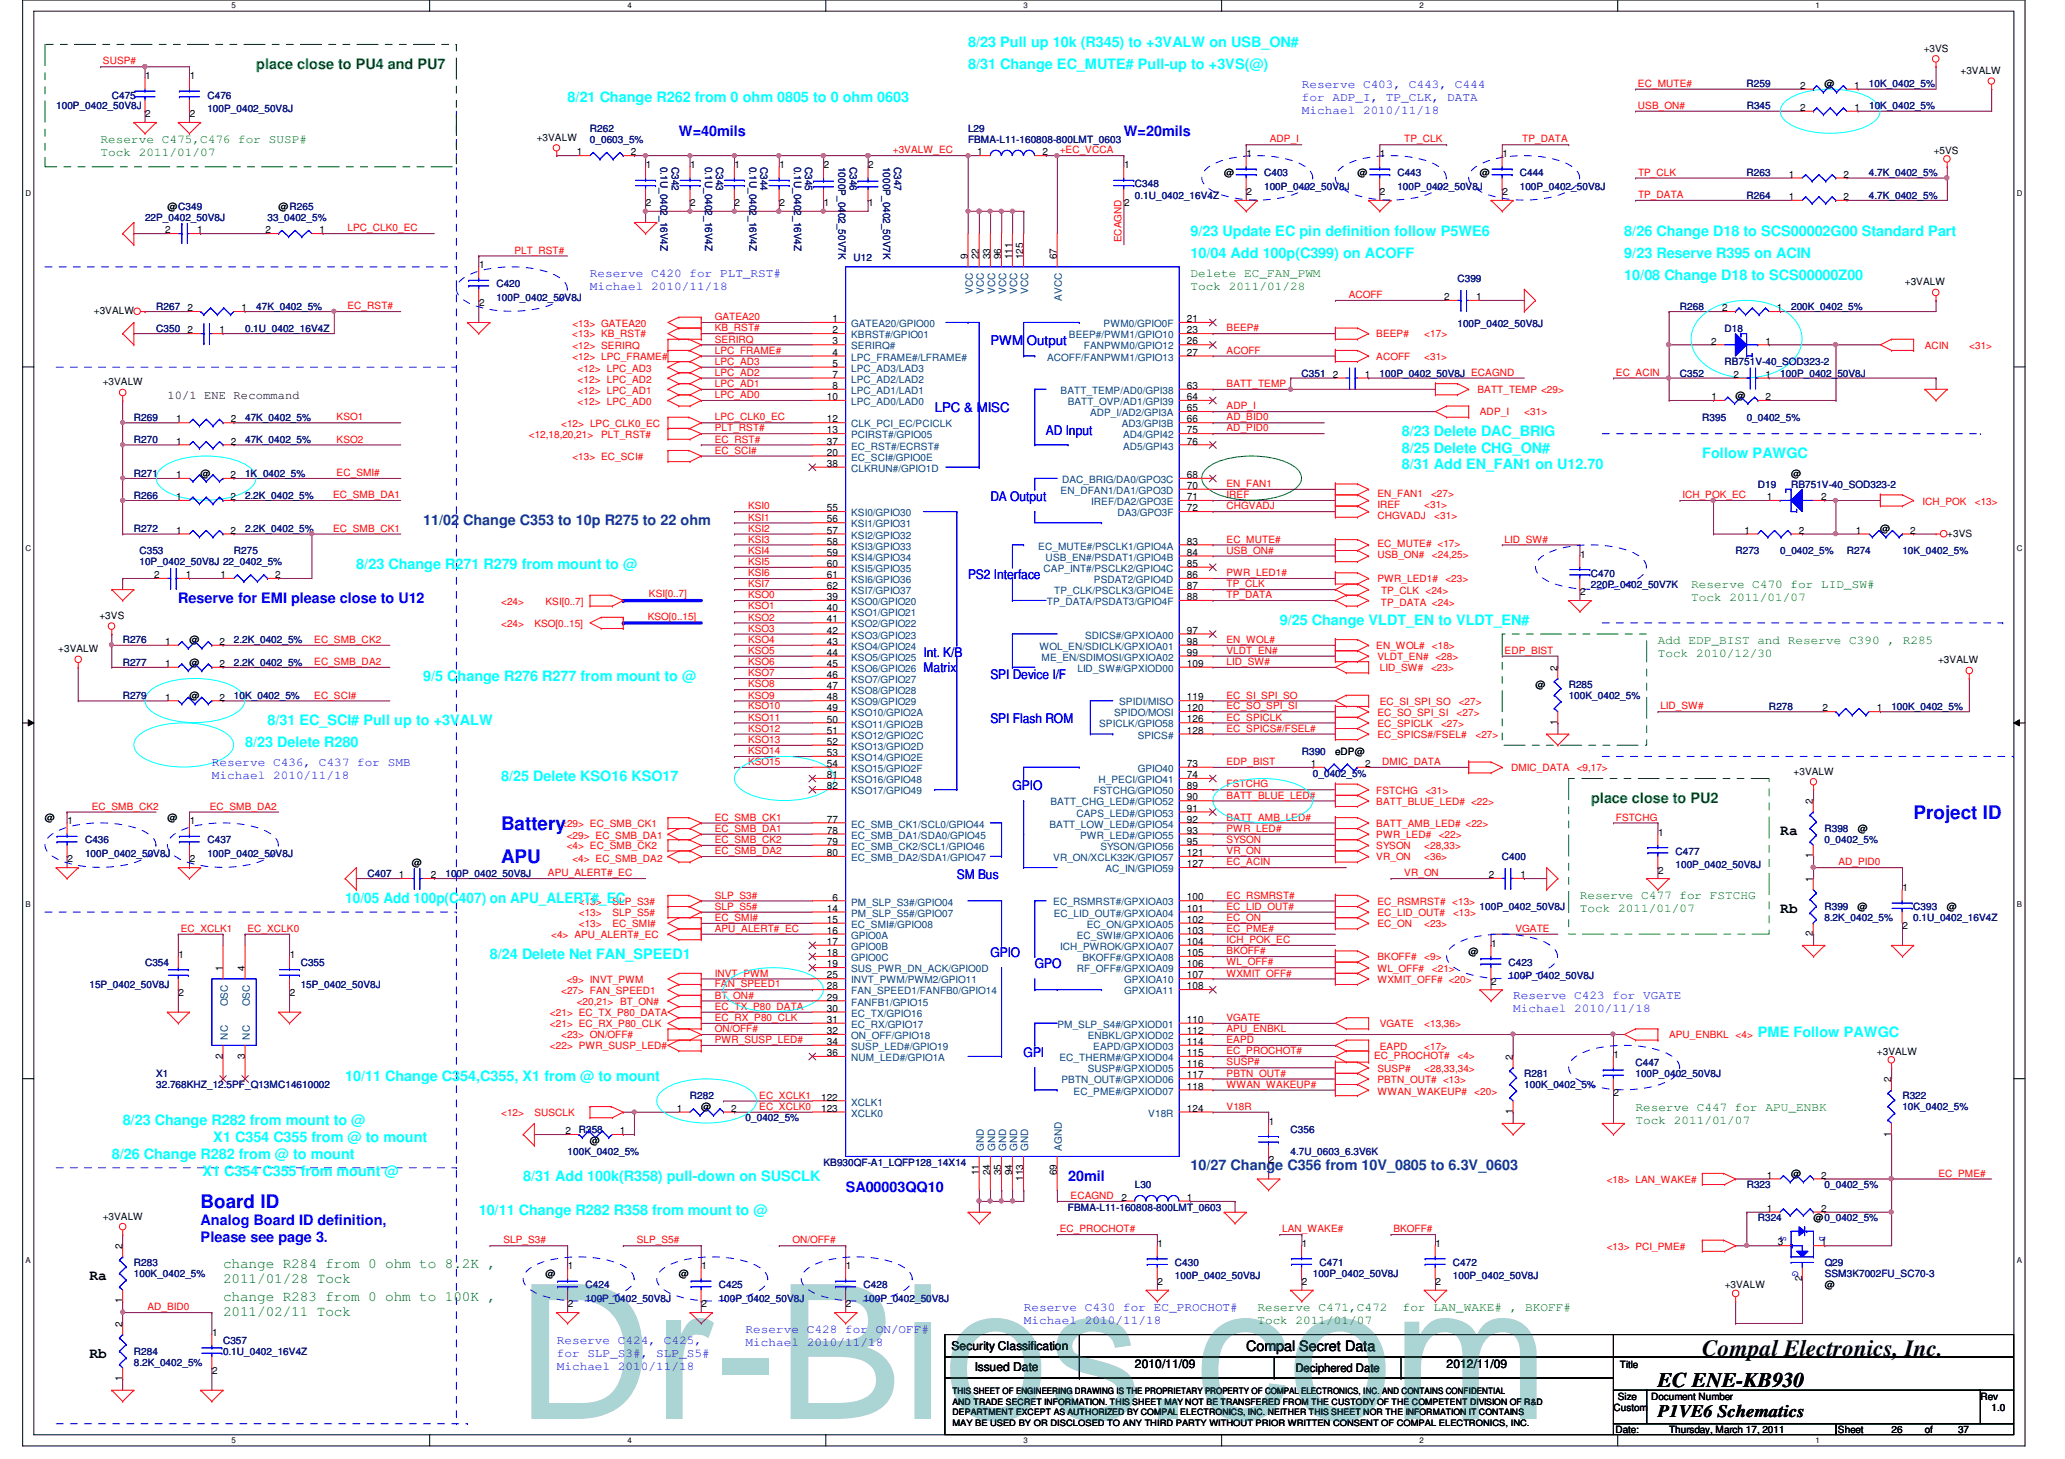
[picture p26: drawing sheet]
<svg xmlns="http://www.w3.org/2000/svg" width="297mm" height="210mm" viewBox="0 0 297 210" stroke-linecap="round" stroke-linejoin="round" font-family="sans-serif">
<defs><g id="words">
<text font-size="27" fill="#00807f" x="74.2" y="204.1">Dr-Bios.com</text>
<text font-size="3.3" x="244.9" y="195.1">Compal Electronics, Inc.</text>
<text font-size="3" x="238.5" y="199.5">EC ENE-KB930</text>
<g font-size="2.7" fill="#00f">
<text x="72.1" y="119.4">Battery</text>
<text x="275.3" y="117.8">Project ID</text>
<text x="72.1" y="124.2">APU</text>
<text x="28.9" y="173.8">Board ID</text>
</g>
<text font-size="2.5" x="238.5" y="203.9">P1VE6 Schematics</text>
<g font-size="2.1" fill="#008000">
<text x="36.9" y="9.9">place close to PU4 and PU7</text>
<text x="228.9" y="115.5">place close to PU2</text>
<text x="32.1" y="182.4">change R284 from 0 ohm to 8.2K ,</text>
<text x="32.1" y="184.6">2011/01/28 Tock</text>
<text x="32.1" y="187.2">change R283 from 0 ohm to 100K ,</text>
<text x="32.1" y="189.4">2011/02/11 Tock</text>
</g>
<g font-size="2.1" fill="#0ff">
<text x="139.3" y="9.9">8/31 Change EC_MUTE# Pull-up to +3VS(@)</text>
<text x="139.3" y="6.7">8/23 Pull up 10k (R345) to +3VALW on USB_ON#</text>
<text x="81.6" y="14.7">8/21 Change R262 from 0 ohm 0805 to 0 ohm 0603</text>
<text x="171.3" y="33.9">9/23 Update EC pin definition follow P5WE6</text>
<text x="233.7" y="33.9">8/26 Change D18 to SCS00002G00 Standard Part</text>
<text x="171.3" y="37.1">10/04 Add 100p(C399) on ACOFF</text>
<text x="233.7" y="37.1">9/23 Reserve R395 on ACIN</text>
<text x="233.7" y="40.3">10/08 Change D18 to SCS00000Z00</text>
<text x="201.7" y="62.7">8/23 Delete DAC_BRIG</text>
<text x="201.7" y="65.2">8/25 Delete CHG_ON#</text>
<text x="244.9" y="65.9">Follow PAWGC</text>
<text x="201.7" y="67.5">8/31 Add EN_FAN1 on U12.70</text>
<text x="51.3" y="81.9">8/23 Change R271 R279 from mount to @</text>
<text x="184.1" y="89.9">9/25 Change VLDT_EN to VLDT_EN#</text>
<text x="60.9" y="97.9">9/5 Change R276 R277 from mount to @</text>
<text x="35.3" y="107.5">8/23 Delete R280</text>
<text x="38.5" y="104.3">8/31 EC_SCI# Pull up to +3VALW</text>
<text x="72.1" y="112.3">8/25 Delete KSO16 KSO17</text>
<text x="49.6" y="129.9">10/05 Add 100p(C407) on APU_ALERT#_EC</text>
<text x="70.5" y="137.9">8/24 Delete Net FAN_SPEED1</text>
<text x="252.9" y="149.1">PME Follow PAWGC</text>
<text x="49.6" y="155.5">10/11 Change C354,C355, X1 from @ to mount</text>
<text x="17.6" y="161.9">8/23 Change R282 from mount to @</text>
<text x="16.1" y="166.7">8/26 Change R282 from @ to mount</text>
<text x="30.7" y="164.4">X1 C354 C355 from @ to mount</text>
<text x="29.1" y="169.2">X1 C354 C355 from mount @</text>
<text x="75.3" y="169.9">8/31 Add 100k(R358) pull-down on SUSCLK</text>
<text x="68.9" y="174.7">10/11 Change R282 R358 from mount to @</text>
</g>
<g font-size="2.1" fill="#00f">
<text x="97.6" y="19.5">W=40mils</text>
<text x="161.6" y="19.5">W=20mils</text>
<text x="25.6" y="86.7">Reserve for EMI please close to U12</text>
<text x="121.6" y="171.5">SA00003QQ10</text>
<text x="153.7" y="169.9">20mil</text>
<text x="28.9" y="176.3">Analog Board ID definition,</text>
<text x="28.9" y="178.8">Please see page 3.</text>
</g>
<g font-size="2.1" fill="#004080">
<text x="60.9" y="75.5">11/02 Change C353 to 10p R275 to 22 ohm</text>
<text x="171.3" y="168.3">10/27 Change C356 from 10V_0805 to 6.3V_0603</text>
</g>
<g font-size="2.1">
<text x="256.1" y="120.1">Ra</text>
<text x="256.1" y="131.3">Rb</text>
<text x="12.9" y="184.1">Ra</text>
<text x="12.9" y="195.3">Rb</text>
<text x="179.3" y="194.4">Compal Secret Data</text>
</g>
<g font-size="1.9" fill="#00f">
<text x="142.5" y="49.7">PWM Output</text>
<text x="134.5" y="59.3">LPC &amp; MISC</text>
<text x="150.5" y="62.5">AD Input</text>
<text x="142.5" y="72.1">DA Output</text>
<text x="139.2" y="83.3">PS2 Interface</text>
<text x="132.9" y="94.5">Int. K/B</text>
<text x="132.9" y="96.7">Matrix</text>
<text x="142.5" y="97.7">SPI Device I/F</text>
<text x="142.5" y="104.1">SPI Flash ROM</text>
<text x="145.6" y="113.7">GPIO</text>
<text x="137.6" y="126.5">SM Bus</text>
<text x="142.5" y="137.7">GPIO</text>
<text x="148.9" y="139.3">GPO</text>
<text x="147.2" y="152.1">GPI</text>
</g>
<g font-size="1.7" fill="#00f">
<text x="187.3" y="12.6">Reserve C403, C443, C444</text>
<text x="187.3" y="14.5">for ADP_I, TP_CLK, DATA</text>
<text x="187.3" y="16.3">Michael 2010/11/18</text>
<text x="84.9" y="39.8">Reserve C420 for PLT_RST#</text>
<text x="84.9" y="41.7">Michael 2010/11/18</text>
<text x="30.5" y="110.2">Reserve C436, C437 for SMB</text>
<text x="30.5" y="112.1">Michael 2010/11/18</text>
<text x="217.6" y="143.8">Reserve C423 for VGATE</text>
<text x="217.6" y="145.7">Michael 2010/11/18</text>
<text x="107.3" y="191.8">Reserve C428 for ON/OFF#</text>
<text x="147.3" y="188.6">Reserve C430 for EC_PROCHOT#</text>
<text x="147.3" y="190.5">Michael 2010/11/18</text>
<text x="80.1" y="193.4">Reserve C424, C425,</text>
<text x="80.1" y="195.3">for SLP_S3#, SLP_S5#</text>
<text x="80.1" y="197.1">Michael 2010/11/18</text>
<text x="107.3" y="193.7">Michael 2010/11/18</text>
</g>
<g font-size="1.7" fill="#008000">
<text x="14.5" y="20.6">Reserve C475,C476 for SUSP#</text>
<text x="14.5" y="22.5">Tock 2011/01/07</text>
<text x="171.3" y="39.8">Delete EC_FAN_PWM</text>
<text x="171.3" y="41.7">Tock 2011/01/28</text>
<text x="243.3" y="84.6">Reserve C470 for LID_SW#</text>
<text x="243.3" y="86.5">Tock 2011/01/07</text>
<text x="238.5" y="92.6">Add EDP_BIST and Reserve C390 , R285</text>
<text x="238.5" y="94.5">Tock 2010/12/30</text>
<text x="227.3" y="129.4">Reserve C477 for FSTCHG</text>
<text x="227.3" y="131.3">Tock 2011/01/07</text>
<text x="235.3" y="159.8">Reserve C447 for APU_ENBK</text>
<text x="235.3" y="161.7">Tock 2011/01/07</text>
<text x="180.9" y="188.6">Reserve C471,C472</text>
<text x="180.9" y="190.5">Tock 2011/01/07</text>
<text x="201.8" y="188.6">for LAN_WAKE# , BKOFF#</text>
</g>
<g font-size="1.7">
<text x="24.1" y="57.4">10/1 ENE Recommand</text>
<text x="136.9" y="194.2">Security Classification</text>
<text x="140.2" y="197.3">Issued Date</text>
<text x="163.3" y="196.8">2010/11/09</text>
<text x="186.3" y="197.4">Deciphered Date</text>
<text x="208.1" y="196.8">2012/11/09</text>
</g>
<g font-size="1.4" fill="#f00">
<text x="14.8" y="9.3">SUSP#</text>
<text x="235.6" y="15.7">USB_ON#</text>
<text x="235.6" y="12.5">EC_MUTE#</text>
<text x="128.4" y="22.1">+3VALW_EC</text>
<text x="152.4" y="22.1">+EC_VCCA</text>
<text x="182.7" y="20.5">ADP_I</text>
<text x="202" y="20.5">TP_CLK</text>
<text x="219" y="20.5">TP_DATA</text>
<text x="235.6" y="25.3">TP_CLK</text>
<text x="235.6" y="28.5">TP_DATA</text>
<text x="50" y="33.3">LPC_CLK0_EC</text>
<text x="161.3" y="34.9" transform="rotate(-90 161.3 34.9)">ECAGND</text>
<text x="74" y="36.5">PLT_RST#</text>
<text x="50" y="44.5">EC_RST#</text>
<text x="82.3" y="47">&lt;13&gt; GATEA20</text>
<text x="102.8" y="46.1">GATEA20</text>
<text x="102.8" y="47.7">KB_RST#</text>
<text x="176.4" y="47.7">BEEP#</text>
<text x="194" y="42.9">ACOFF</text>
<text x="82.3" y="48.6">&lt;13&gt; KB_RST#</text>
<text x="82.3" y="51.8">&lt;12&gt; LPC_FRAME#</text>
<text x="82.3" y="50.2">&lt;12&gt; SERIRQ</text>
<text x="83.1" y="53.5">&lt;12&gt; LPC_AD3</text>
<text x="102.8" y="50.9">LPC_FRAME#</text>
<text x="102.8" y="52.5">LPC_AD3</text>
<text x="102.8" y="49.3">SERIRQ</text>
<text x="176.4" y="50.9">ACOFF</text>
<text x="198" y="51.8">ACOFF</text>
<text x="198" y="48.6">BEEP#</text>
<text x="204.9" y="51.8">&lt;31&gt;</text>
<text x="204.9" y="48.6">&lt;17&gt;</text>
<text x="276.9" y="50.2">ACIN</text>
<text x="283.3" y="50.2">&lt;31&gt;</text>
<text x="83.1" y="58.3">&lt;12&gt; LPC_AD0</text>
<text x="83.1" y="56.7">&lt;12&gt; LPC_AD1</text>
<text x="83.1" y="55.1">&lt;12&gt; LPC_AD2</text>
<text x="102.8" y="57.3">LPC_AD0</text>
<text x="102.8" y="54.1">LPC_AD2</text>
<text x="102.8" y="55.7">LPC_AD1</text>
<text x="176.4" y="58.9">ADP_I</text>
<text x="176.4" y="55.7">BATT_TEMP</text>
<text x="212.5" y="56.6">BATT_TEMP &lt;29&gt;</text>
<text x="212.9" y="59.8">ADP_I</text>
<text x="219.3" y="59.8">&lt;31&gt;</text>
<text x="232.4" y="54.1">EC_ACIN</text>
<text x="48.4" y="63.7">KSO2</text>
<text x="48.4" y="60.5">KSO1</text>
<text x="76.1" y="63">&lt;12,18,20,21&gt;</text>
<text x="80.7" y="61.4">&lt;12&gt; LPC_CLK0_EC</text>
<text x="86.5" y="63">PLT_RST#</text>
<text x="102.8" y="65.3">EC_SCI#</text>
<text x="102.8" y="63.7">EC_RST#</text>
<text x="102.8" y="62.1">PLT_RST#</text>
<text x="102.8" y="60.5">LPC_CLK0_EC</text>
<text x="176.4" y="62.1">AD_PID0</text>
<text x="176.4" y="60.5">AD_BID0</text>
<text x="47.9" y="71.7">EC_SMB_DA1</text>
<text x="48.4" y="68.5">EC_SMI#</text>
<text x="82.3" y="66.2">&lt;13&gt; EC_SCI#</text>
<text x="176.4" y="70.1">EN_FAN1</text>
<text x="176.4" y="71.7">IREF</text>
<text x="198.1" y="71.5">EN_FAN1</text>
<text x="205.8" y="71.5">&lt;27&gt;</text>
<text x="242" y="71.7">ICH_POK_EC</text>
<text x="47.9" y="76.5">EC_SMB_CK1</text>
<text x="107.6" y="76.5">KSI2</text>
<text x="107.6" y="73.3">KSI0</text>
<text x="107.6" y="74.9">KSI1</text>
<text x="176.4" y="73.3">CHGVADJ</text>
<text x="198.1" y="74.6">CHGVADJ</text>
<text x="198.1" y="73.1">IREF</text>
<text x="204.9" y="73.1">&lt;31&gt;</text>
<text x="206.3" y="74.6">&lt;31&gt;</text>
<text x="276.5" y="72.7">ICH_POK</text>
<text x="284.1" y="72.7">&lt;13&gt;</text>
<text x="107.6" y="81.3">KSI5</text>
<text x="107.6" y="82.9">KSI6</text>
<text x="107.6" y="79.7">KSI4</text>
<text x="107.6" y="78.1">KSI3</text>
<text x="176.4" y="82.9">PWR_LED1#</text>
<text x="176.4" y="79.7">USB_ON#</text>
<text x="176.4" y="78.1">EC_MUTE#</text>
<text x="198.1" y="80.3">USB_ON#</text>
<text x="198.1" y="83.8">PWR_LED1#</text>
<text x="198.1" y="78.6">EC_MUTE# &lt;17&gt;</text>
<text x="206" y="80.3">&lt;24,25&gt;</text>
<text x="207.9" y="83.8">&lt;23&gt;</text>
<text x="216.4" y="78.1">LID_SW#</text>
<text x="72.1" y="87">&lt;24&gt;</text>
<text x="78.5" y="87">KSI[0..7]</text>
<text x="93.2" y="89.2">KSO[0..15]</text>
<text x="93.3" y="85.9">KSI[0..7]</text>
<text x="107.6" y="86.1">KSO0</text>
<text x="107.6" y="87.7">KSO1</text>
<text x="107.6" y="89.3">KSO2</text>
<text x="107.6" y="84.5">KSI7</text>
<text x="176.4" y="86.1">TP_DATA</text>
<text x="176.4" y="84.5">TP_CLK</text>
<text x="198.6" y="87.1">TP_DATA &lt;24&gt;</text>
<text x="198.7" y="85.5">TP_CLK &lt;24&gt;</text>
<text x="45.2" y="92.5">EC_SMB_CK2</text>
<text x="45.2" y="95.7">EC_SMB_DA2</text>
<text x="72.1" y="90.2">&lt;24&gt;</text>
<text x="76.9" y="90.2">KSO[0..15]</text>
<text x="107.6" y="94.1">KSO5</text>
<text x="107.6" y="95.7">KSO6</text>
<text x="107.6" y="90.9">KSO3</text>
<text x="107.6" y="92.5">KSO4</text>
<text x="176.4" y="94.1">VLDT_EN#</text>
<text x="176.4" y="95.7">LID_SW#</text>
<text x="176.4" y="92.5">EN_WOL#</text>
<text x="198" y="93.4">EN_WOL#</text>
<text x="198.1" y="95">VLDT_EN# &lt;28&gt;</text>
<text x="206" y="93.4">&lt;18&gt;</text>
<text x="216.4" y="94.1">EDP_BIST</text>
<text x="45.2" y="100.5">EC_SCI#</text>
<text x="107.6" y="97.3">KSO7</text>
<text x="107.6" y="98.9">KSO8</text>
<text x="107.6" y="100.5">KSO9</text>
<text x="176.4" y="100.5">EC_SI_SPI_SO</text>
<text x="198.5" y="101.4">EC_SI_SPI_SO</text>
<text x="198.5" y="96.6">LID_SW#</text>
<text x="205.8" y="96.6">&lt;23&gt;</text>
<text x="209.8" y="101.4">&lt;27&gt;</text>
<text x="107.6" y="105.3">KSO12</text>
<text x="107.6" y="103.7">KSO11</text>
<text x="107.6" y="106.9">KSO13</text>
<text x="107.6" y="102.1">KSO10</text>
<text x="176.4" y="102.1">EC_SO_SPI_SI</text>
<text x="176.4" y="105.3">EC_SPICS#/FSEL#</text>
<text x="176.4" y="103.7">EC_SPICLK</text>
<text x="198.1" y="106.2">EC_SPICS#/FSEL#</text>
<text x="198.1" y="103">EC_SO_SPI_SI</text>
<text x="198.1" y="104.6">EC_SPICLK</text>
<text x="207.3" y="104.6">&lt;27&gt;</text>
<text x="209.5" y="103">&lt;27&gt;</text>
<text x="212.2" y="106.2">&lt;27&gt;</text>
<text x="238.8" y="102.1">LID_SW#</text>
<text x="107.6" y="110.1">KSO15</text>
<text x="107.6" y="108.5">KSO14</text>
<text x="176.4" y="110.1">EDP_BIST</text>
<text x="176.4" y="113.3">FSTCHG</text>
<text x="198.8" y="110.1">DMIC_DATA</text>
<text x="217.4" y="111">DMIC_DATA</text>
<text x="226.8" y="111">&lt;9,17&gt;</text>
<text x="13.2" y="116.5">EC_SMB_CK2</text>
<text x="30.2" y="116.5">EC_SMB_DA2</text>
<text x="80.7" y="119">&lt;29&gt; EC_SMB_CK1</text>
<text x="102.8" y="119.7">EC_SMB_DA1</text>
<text x="102.8" y="118.1">EC_SMB_CK1</text>
<text x="176.4" y="119.7">PWR_LED#</text>
<text x="176.4" y="118.1">BATT_AMB_LED#</text>
<text x="176.4" y="114.9">BATT_BLUE_LED#</text>
<text x="198" y="114.2">FSTCHG</text>
<text x="198" y="119">BATT_AMB_LED# &lt;22&gt;</text>
<text x="198" y="115.8">BATT_BLUE_LED# &lt;22&gt;</text>
<text x="205" y="114.2">&lt;31&gt;</text>
<text x="232.4" y="118.1">FSTCHG</text>
<text x="81.5" y="122.2">&lt;4&gt; EC_SMB_CK2</text>
<text x="81.5" y="120.7">&lt;29&gt; EC_SMB_DA1</text>
<text x="82.3" y="123.9">&lt;4&gt; EC_SMB_DA2</text>
<text x="102.8" y="122.9">EC_SMB_DA2</text>
<text x="102.8" y="121.3">EC_SMB_CK2</text>
<text x="176.4" y="124.5">EC_ACIN</text>
<text x="176.4" y="122.9">VR_ON</text>
<text x="176.4" y="121.3">SYSON</text>
<text x="198" y="123.8">VR_ON</text>
<text x="198" y="120.6">PWR_LED#</text>
<text x="198" y="122.2">SYSON</text>
<text x="204.9" y="123.8">&lt;36&gt;</text>
<text x="204.9" y="122.2">&lt;28,33&gt;</text>
<text x="206.9" y="120.6">&lt;22&gt;</text>
<text x="264.4" y="124.5">AD_PID0</text>
<text x="78.8" y="126.1">APU_ALERT#_EC</text>
<text x="83.3" y="131.8">&lt;13&gt;</text>
<text x="83.3" y="130.2">&lt;13&gt;</text>
<text x="88.1" y="131.8">SLP_S5#</text>
<text x="88.1" y="130.2">SLP_S3#</text>
<text x="102.8" y="129.3">SLP_S3#</text>
<text x="102.8" y="130.9">SLP_S5#</text>
<text x="176.4" y="130.9">EC_LID_OUT#</text>
<text x="176.4" y="129.3">EC_RSMRST#</text>
<text x="198.1" y="130.2">EC_RSMRST# &lt;13&gt;</text>
<text x="198.1" y="131.8">EC_LID_OUT#</text>
<text x="202" y="126.1">VR_ON</text>
<text x="209" y="131.8">&lt;13&gt;</text>
<text x="26" y="134.1">EC_XCLK1</text>
<text x="35.6" y="134.1">EC_XCLK0</text>
<text x="79.3" y="135">&lt;4&gt; APU_ALERT#_EC</text>
<text x="83.3" y="133.4">&lt;13&gt;</text>
<text x="88.1" y="133.4">EC_SMI#</text>
<text x="102.8" y="134.1">APU_ALERT#_EC</text>
<text x="102.8" y="132.5">EC_SMI#</text>
<text x="176.4" y="134.1">EC_PME#</text>
<text x="176.4" y="135.7">ICH_POK_EC</text>
<text x="176.4" y="132.5">EC_ON</text>
<text x="176.4" y="137.3">BKOFF#</text>
<text x="198.1" y="133.4">EC_ON</text>
<text x="204.9" y="133.4">&lt;23&gt;</text>
<text x="218" y="134.1">VGATE</text>
<text x="80.7" y="143">&lt;27&gt; FAN_SPEED1</text>
<text x="81.5" y="141.4">&lt;9&gt; INVT_PWM</text>
<text x="102.8" y="143.7">BT_ON#</text>
<text x="102.8" y="142.1">FAN_SPEED1</text>
<text x="102.8" y="140.5">INVT_PWM</text>
<text x="176.4" y="140.5">WXMIT_OFF#</text>
<text x="176.4" y="138.9">WL_OFF#</text>
<text x="198.1" y="141.4">WXMIT_OFF# &lt;20&gt;</text>
<text x="198.1" y="139.8">WL_OFF#</text>
<text x="198.1" y="138.2">BKOFF#</text>
<text x="204.9" y="138.2">&lt;9&gt;</text>
<text x="206" y="139.8">&lt;21&gt;</text>
<text x="79.1" y="147.8">&lt;21&gt; EC_RX_P80_CLK</text>
<text x="79.1" y="146.2">&lt;21&gt; EC_TX_P80_DATA</text>
<text x="80.7" y="149.4">&lt;23&gt; ON/OFF#</text>
<text x="83" y="144.6">&lt;20,21&gt; BT_ON#</text>
<text x="102.8" y="148.5">ON/OFF#</text>
<text x="102.8" y="146.9">EC_RX_P80_CLK</text>
<text x="102.8" y="145.3">EC_TX_P80_DATA</text>
<text x="176.4" y="148.5">APU_ENBKL</text>
<text x="176.4" y="146.9">VGATE</text>
<text x="198.5" y="147.8">VGATE</text>
<text x="204.9" y="147.8">&lt;13,36&gt;</text>
<text x="240.1" y="149.4">APU_ENBKL &lt;4&gt;</text>
<text x="79.1" y="151">&lt;22&gt; PWR_SUSP_LED#</text>
<text x="102.8" y="150.1">PWR_SUSP_LED#</text>
<text x="176.4" y="151.7">EC_PROCHOT#</text>
<text x="176.4" y="150.1">EAPD</text>
<text x="176.4" y="153.3">SUSP#</text>
<text x="176.4" y="154.9">PBTN_OUT#</text>
<text x="197.7" y="152.4">EC_PROCHOT#</text>
<text x="198.1" y="155.8">PBTN_OUT# &lt;13&gt;</text>
<text x="198.1" y="154.2">SUSP#</text>
<text x="198.5" y="151">EAPD</text>
<text x="204.9" y="151">&lt;17&gt;</text>
<text x="204.9" y="154.2">&lt;28,33,34&gt;</text>
<text x="209.7" y="152.4">&lt;4&gt;</text>
<text x="72.1" y="160.6">&lt;12&gt;</text>
<text x="76.9" y="160.6">SUSCLK</text>
<text x="109.2" y="158.1">EC_XCLK1</text>
<text x="109.2" y="159.7">EC_XCLK0</text>
<text x="176.4" y="156.5">WWAN_WAKEUP#</text>
<text x="176.4" y="159.7">V18R</text>
<text x="198.1" y="157.5">WWAN_WAKEUP#</text>
<text x="212.1" y="157.5">&lt;20&gt;</text>
<text x="154" y="172.5">ECAGND</text>
<text x="231.1" y="170.2">&lt;18&gt; LAN_WAKE#</text>
<text x="278.8" y="169.3">EC_PME#</text>
<text x="72.4" y="178.9">SLP_S3#</text>
<text x="91.6" y="178.9">SLP_S5#</text>
<text x="114" y="178.9">ON/OFF#</text>
<text x="152.4" y="177.3">EC_PROCHOT#</text>
<text x="184.4" y="177.3">LAN_WAKE#</text>
<text x="200.4" y="177.3">BKOFF#</text>
<text x="231.1" y="179.8">&lt;13&gt; PCI_PME#</text>
<text x="21.2" y="188.5">AD_BID0</text>
</g>
<g font-size="1.4">
<text x="20.9" y="11.4">1</text>
<text x="27.3" y="11.4">1</text>
<text x="276.7" y="7.4">+3VS</text>
<text x="282" y="10.6">+3VALW</text>
<text x="20.9" y="16.8">2</text>
<text x="27.3" y="16.8">2</text>
<text x="258.9" y="12.8">2</text>
<text x="259" y="16">2</text>
<text x="262.5" y="12.6">@</text>
<text x="266.7" y="12.8">1</text>
<text x="266.7" y="16">1</text>
<text x="77.2" y="20.2">+3VALW</text>
<text x="83" y="22.3">1</text>
<text x="90.7" y="22.3">2</text>
<text x="140.6" y="22.3">1</text>
<text x="150" y="22.3">2</text>
<text x="179.3" y="22.6">1</text>
<text x="198.5" y="22.6">1</text>
<text x="216.1" y="22.6">1</text>
<text x="278.1" y="22.2">+5VS</text>
<text x="92.9" y="29.7">2</text>
<text x="92.9" y="24.2">1</text>
<text x="99.3" y="29.7">2</text>
<text x="99.3" y="24.2">1</text>
<text x="105.7" y="29.7">2</text>
<text x="105.7" y="24.2">1</text>
<text x="112.1" y="29.7">2</text>
<text x="112.1" y="24.2">1</text>
<text x="118.5" y="24.2">2</text>
<text x="118.5" y="29.7">1</text>
<text x="124.9" y="24.2">2</text>
<text x="124.9" y="29.7">1</text>
<text x="161.7" y="29.7">2</text>
<text x="161.7" y="24.2">1</text>
<text x="176.1" y="25.4">@</text>
<text x="179.3" y="28.1">2</text>
<text x="195.2" y="25.4">@</text>
<text x="198.5" y="28.1">2</text>
<text x="212.9" y="25.4">@</text>
<text x="216.1" y="28.1">2</text>
<text x="257.3" y="28.8">1</text>
<text x="257.3" y="25.6">1</text>
<text x="265.2" y="28.8">2</text>
<text x="265.2" y="25.6">2</text>
<text x="23.7" y="33.6">2</text>
<text x="24.1" y="30.2">@C349</text>
<text x="28.4" y="33.6">1</text>
<text x="38.2" y="33.6">2</text>
<text x="40.1" y="30.2">@R265</text>
<text x="46" y="33.6">1</text>
<text x="68.9" y="38.6">1</text>
<text x="139.2" y="37.3" transform="rotate(-90 139.2 37.3)">9</text>
<text x="140.8" y="37.3" transform="rotate(-90 140.8 37.3)">22</text>
<text x="142.4" y="37.3" transform="rotate(-90 142.4 37.3)">33</text>
<text x="144" y="37.3" transform="rotate(-90 144 37.3)">96</text>
<text x="145.6" y="37.3" transform="rotate(-90 145.6 37.3)">111</text>
<text x="147.2" y="37.3" transform="rotate(-90 147.2 37.3)">125</text>
<text x="152" y="37.3" transform="rotate(-90 152 37.3)">67</text>
<text x="274" y="41.1">+3VALW</text>
<text x="13.5" y="45.2">+3VALW</text>
<text x="27" y="44.8">2</text>
<text x="27" y="48">2</text>
<text x="31.6" y="48">1</text>
<text x="34.7" y="44.8">1</text>
<text x="68.9" y="44.1">2</text>
<text x="119.7" y="48">2</text>
<text x="119.7" y="46.3">1</text>
<text x="170.7" y="48">23</text>
<text x="170.7" y="46.3">21</text>
<text x="207.7" y="43.2">2</text>
<text x="212.3" y="43.2">1</text>
<text x="247.7" y="44.8">2</text>
<text x="255.6" y="44.8">1</text>
<text x="119.7" y="52.8">5</text>
<text x="119.7" y="51.2">4</text>
<text x="119.7" y="49.6">3</text>
<text x="170.7" y="51.2">27</text>
<text x="170.7" y="49.6">26</text>
<text x="246.2" y="49.6">2</text>
<text x="253.9" y="49.6">1</text>
<text x="14.8" y="55.5">+3VALW</text>
<text x="118.9" y="57.6">10</text>
<text x="119.7" y="56">8</text>
<text x="119.7" y="54.3">7</text>
<text x="170.7" y="59.2">65</text>
<text x="170.7" y="57.6">64</text>
<text x="170.7" y="56">63</text>
<text x="191.7" y="54.3">2</text>
<text x="196.3" y="54.3">1</text>
<text x="246.2" y="57.6">1</text>
<text x="249.4" y="54.3">2</text>
<text x="249.6" y="57.4">@</text>
<text x="254" y="57.6">2</text>
<text x="254" y="54.3">1</text>
<text x="25.4" y="60.8">1</text>
<text x="25.4" y="64">1</text>
<text x="33.2" y="60.8">2</text>
<text x="33.2" y="64">2</text>
<text x="118.9" y="64">37</text>
<text x="118.9" y="65.6">20</text>
<text x="118.9" y="62.3">13</text>
<text x="118.9" y="60.8">12</text>
<text x="170.7" y="63.9">76</text>
<text x="170.7" y="62.3">75</text>
<text x="170.7" y="60.8">66</text>
<text x="25.3" y="72">1</text>
<text x="25.3" y="68.8">1</text>
<text x="28.9" y="68.6">@</text>
<text x="33.2" y="72">2</text>
<text x="33.2" y="68.8">2</text>
<text x="118.9" y="67.2">38</text>
<text x="170.7" y="71.9">71</text>
<text x="170.7" y="70.3">70</text>
<text x="170.7" y="68.8">68</text>
<text x="254.2" y="72">1</text>
<text x="257.6" y="68.6">@</text>
<text x="261.9" y="72">2</text>
<text x="25.3" y="76.8">1</text>
<text x="33.2" y="76.8">2</text>
<text x="118.9" y="76.8">57</text>
<text x="118.9" y="75.2">56</text>
<text x="118.9" y="73.6">55</text>
<text x="170.7" y="73.6">72</text>
<text x="250.9" y="76.8">1</text>
<text x="258.7" y="76.8">2</text>
<text x="267" y="76.8">1</text>
<text x="270.5" y="76.6">@</text>
<text x="274.8" y="76.8">2</text>
<text x="280.1" y="77.2">+3VS</text>
<text x="22.2" y="83.2">2</text>
<text x="26.7" y="83.2">1</text>
<text x="31.7" y="83.2">1</text>
<text x="39.6" y="83.2">2</text>
<text x="118.9" y="83.2">61</text>
<text x="118.9" y="81.6">60</text>
<text x="118.9" y="79.9">59</text>
<text x="118.9" y="78.3">58</text>
<text x="170.7" y="83.2">86</text>
<text x="170.7" y="81.6">85</text>
<text x="170.7" y="79.9">84</text>
<text x="170.7" y="78.3">83</text>
<text x="227.3" y="80.2">1</text>
<text x="14.3" y="89.1">+3VS</text>
<text x="118.9" y="84.8">62</text>
<text x="118.9" y="89.6">41</text>
<text x="118.9" y="87.9">40</text>
<text x="118.9" y="86.3">39</text>
<text x="170.7" y="86.3">88</text>
<text x="170.7" y="84.8">87</text>
<text x="227.3" y="85.7">2</text>
<text x="8.4" y="93.8">+3VALW</text>
<text x="23.7" y="92.8">1</text>
<text x="23.7" y="96">1</text>
<text x="27.3" y="92.6">@</text>
<text x="27.3" y="95.7">@</text>
<text x="31.6" y="92.8">2</text>
<text x="31.6" y="96">2</text>
<text x="118.9" y="95.9">45</text>
<text x="118.9" y="94.3">44</text>
<text x="118.9" y="92.8">43</text>
<text x="118.9" y="91.2">42</text>
<text x="170.7" y="95.9">109</text>
<text x="170.7" y="94.3">99</text>
<text x="170.7" y="92.8">98</text>
<text x="170.7" y="91.2">97</text>
<text x="278.8" y="95.5">+3VALW</text>
<text x="23.7" y="100.8">1</text>
<text x="27.3" y="100.6">@</text>
<text x="31.6" y="100.8">2</text>
<text x="118.9" y="100.8">48</text>
<text x="118.9" y="99.2">47</text>
<text x="118.9" y="97.6">46</text>
<text x="170.7" y="100.8">119</text>
<text x="220.9" y="99">@</text>
<text x="224" y="96.5" transform="rotate(-90 224 96.5)">2</text>
<text x="118.9" y="107.2">52</text>
<text x="118.9" y="105.6">51</text>
<text x="118.9" y="103.9">50</text>
<text x="118.9" y="102.3">49</text>
<text x="170.7" y="105.6">128</text>
<text x="170.7" y="103.9">126</text>
<text x="170.7" y="102.3">120</text>
<text x="224" y="104.3" transform="rotate(-90 224 104.3)">1</text>
<text x="262.2" y="102.3">2</text>
<text x="270" y="102.3">1</text>
<text x="118.9" y="113.6">82</text>
<text x="118.9" y="111.9">81</text>
<text x="118.9" y="110.3">54</text>
<text x="118.9" y="108.8">53</text>
<text x="170.7" y="113.6">89</text>
<text x="170.7" y="111.9">74</text>
<text x="170.7" y="110.3">73</text>
<text x="188.6" y="110.3">1</text>
<text x="192.1" y="108.6">eDP@</text>
<text x="196.3" y="110.3">2</text>
<text x="258" y="111.5">+3VALW</text>
<text x="6.5" y="118.2">@</text>
<text x="9.7" y="118.6">1</text>
<text x="24.1" y="118.2">@</text>
<text x="27.3" y="118.6">1</text>
<text x="118.9" y="119.9">78</text>
<text x="118.9" y="118.3">77</text>
<text x="170.7" y="119.9">93</text>
<text x="170.7" y="118.3">92</text>
<text x="170.7" y="116.8">91</text>
<text x="170.7" y="115.2">90</text>
<text x="260.8" y="115.7" transform="rotate(-90 260.8 115.7)">2</text>
<text x="267.2" y="119.7">@</text>
<text x="9.7" y="124.1">2</text>
<text x="27.3" y="124">2</text>
<text x="59.3" y="124.6">@</text>
<text x="118.9" y="123.2">80</text>
<text x="118.9" y="121.6">79</text>
<text x="170.7" y="124.8">127</text>
<text x="170.7" y="123.2">121</text>
<text x="170.7" y="121.6">95</text>
<text x="238.5" y="125.7">2</text>
<text x="238.5" y="120.2">1</text>
<text x="260.8" y="123.5" transform="rotate(-90 260.8 123.5)">1</text>
<text x="57.3" y="126.3">1</text>
<text x="62" y="126.3">2</text>
<text x="118.9" y="131.2">14</text>
<text x="119.7" y="129.6">6</text>
<text x="170.7" y="131.2">101</text>
<text x="170.7" y="129.5">100</text>
<text x="214.1" y="126.3">2</text>
<text x="218.7" y="126.3">1</text>
<text x="260.8" y="126.9" transform="rotate(-90 260.8 126.9)">1</text>
<text x="267.2" y="130.9">@</text>
<text x="273.6" y="128.2">1</text>
<text x="280" y="130.9">@</text>
<text x="25.7" y="137.8">1</text>
<text x="41.7" y="137.8">1</text>
<text x="118.9" y="137.6">18</text>
<text x="118.9" y="135.9">17</text>
<text x="118.9" y="134.3">16</text>
<text x="118.9" y="132.8">15</text>
<text x="170.7" y="137.5">105</text>
<text x="170.7" y="135.9">104</text>
<text x="170.7" y="134.3">103</text>
<text x="170.7" y="132.8">102</text>
<text x="211.2" y="137.3">@</text>
<text x="214.5" y="136.2">1</text>
<text x="260.8" y="134.7" transform="rotate(-90 260.8 134.7)">2</text>
<text x="273.6" y="133.7">2</text>
<text x="25.7" y="143.3">2</text>
<text x="32" y="139.7" transform="rotate(-90 32 139.7)">1</text>
<text x="35.2" y="139.7" transform="rotate(-90 35.2 139.7)">4</text>
<text x="41.7" y="143.3">2</text>
<text x="118.9" y="143.9">29</text>
<text x="118.9" y="142.3">28</text>
<text x="118.9" y="140.8">25</text>
<text x="118.9" y="139.2">19</text>
<text x="170.7" y="142.3">108</text>
<text x="170.7" y="140.8">107</text>
<text x="170.7" y="139.2">106</text>
<text x="214.5" y="141.7">2</text>
<text x="118.9" y="148.8">32</text>
<text x="118.9" y="147.2">31</text>
<text x="118.9" y="145.6">30</text>
<text x="170.7" y="148.8">112</text>
<text x="170.7" y="147.2">110</text>
<text x="32" y="152.3" transform="rotate(-90 32 152.3)">2</text>
<text x="35.2" y="152.3" transform="rotate(-90 35.2 152.3)">3</text>
<text x="118.9" y="151.9">36</text>
<text x="118.9" y="150.3">34</text>
<text x="170.7" y="155.2">117</text>
<text x="170.7" y="153.5">116</text>
<text x="170.7" y="151.9">115</text>
<text x="170.7" y="150.3">114</text>
<text x="217.6" y="152.5" transform="rotate(-90 217.6 152.5)">2</text>
<text x="232.1" y="152.2">1</text>
<text x="270" y="151.8">+3VALW</text>
<text x="272" y="155.7" transform="rotate(-90 272 155.7)">2</text>
<text x="97.3" y="159.9">1</text>
<text x="100.9" y="159.7">@</text>
<text x="105.2" y="159.9">2</text>
<text x="118.1" y="159.9">123</text>
<text x="118.1" y="158.3">122</text>
<text x="170.7" y="159.9">124</text>
<text x="170.7" y="156.8">118</text>
<text x="182.5" y="161.8">1</text>
<text x="217.6" y="160.3" transform="rotate(-90 217.6 160.3)">1</text>
<text x="232.1" y="157.7">2</text>
<text x="81.3" y="163.2">2</text>
<text x="84.9" y="164.6">@</text>
<text x="89.2" y="163.2">1</text>
<text x="182.5" y="167.3">2</text>
<text x="272" y="163.5" transform="rotate(-90 272 163.5)">1</text>
<text x="140.8" y="169.1" transform="rotate(-90 140.8 169.1)">11</text>
<text x="142.4" y="169.1" transform="rotate(-90 142.4 169.1)">24</text>
<text x="144" y="169.1" transform="rotate(-90 144 169.1)">35</text>
<text x="145.6" y="169.1" transform="rotate(-90 145.6 169.1)">94</text>
<text x="147.2" y="169.9" transform="rotate(-90 147.2 169.9)">113</text>
<text x="152" y="169.1" transform="rotate(-90 152 169.1)">69</text>
<text x="161.3" y="172.8">2</text>
<text x="170.7" y="172.8">1</text>
<text x="254.2" y="169.6">1</text>
<text x="257.6" y="169.4">@</text>
<text x="262" y="169.6">2</text>
<text x="14.8" y="175.5">+3VALW</text>
<text x="17.6" y="179.7" transform="rotate(-90 17.6 179.7)">2</text>
<text x="166.5" y="179.4">1</text>
<text x="187.3" y="179.4">1</text>
<text x="206.5" y="179.4">1</text>
<text x="254.2" y="174.3">1</text>
<text x="255.7" y="179.2">3</text>
<text x="260.8" y="175.7">@0_0402_5%</text>
<text x="261.9" y="174.3">2</text>
<text x="262" y="179.2">1</text>
<text x="78.5" y="183.7">@</text>
<text x="81.7" y="182.6">1</text>
<text x="97.6" y="183.7">@</text>
<text x="100.9" y="182.6">1</text>
<text x="121.7" y="182.6">1</text>
<text x="166.5" y="184.8">2</text>
<text x="187.3" y="184.8">2</text>
<text x="206.5" y="184.8">2</text>
<text x="248.1" y="185.4">+3VALW</text>
<text x="259.2" y="184.3" transform="rotate(-90 259.2 184.3)">2</text>
<text x="262.5" y="185.4">@</text>
<text x="17.6" y="190.9" transform="rotate(-90 17.6 190.9)">2</text>
<text x="17.6" y="187.5" transform="rotate(-90 17.6 187.5)">1</text>
<text x="81.7" y="188.1">2</text>
<text x="100.9" y="188">2</text>
<text x="121.7" y="188.1">2</text>
<text x="30.5" y="197.7">2</text>
<text x="30.5" y="192.2">1</text>
<text x="233" y="196.7">Title</text>
<text x="17.6" y="198.7" transform="rotate(-90 17.6 198.7)">1</text>
<text x="232.1" y="203">Custom</text>
<text x="232.7" y="201.4">Size</text>
<text x="237.5" y="201.4">Document Number</text>
<text x="284.9" y="201.4">Rev</text>
<text x="286.5" y="203">1.0</text>
<text x="232.4" y="206.2">Date:</text>
<text x="240.1" y="206.2">Thursday, March 17, 2011</text>
<text x="264.4" y="206.2">Sheet</text>
<text x="272.1" y="206.2">26</text>
<text x="276.9" y="206.2">of</text>
<text x="281.7" y="206.2">37</text>
</g>
<g font-size="1.4" fill="#000080">
<text x="8.1" y="15.7">100P_0402_50V8J</text>
<text x="16.1" y="14.2">C475</text>
<text x="29.8" y="14.2">C476</text>
<text x="29.8" y="16.1">100P_0402_50V8J</text>
<text x="251.2" y="12.6">R259</text>
<text x="251.3" y="15.7">R345</text>
<text x="268.8" y="12.6">10K_0402_5%</text>
<text x="268.9" y="15.7">10K_0402_5%</text>
<text x="84.9" y="19">R262</text>
<text x="84.9" y="20.6">0_0603_5%</text>
<text x="95" y="24" transform="rotate(90 95 24)">0.1U_0402_16V4Z</text>
<text x="96.6" y="24" transform="rotate(90 96.6 24)">C342</text>
<text x="101.4" y="24" transform="rotate(90 101.4 24)">0.1U_0402_16V4Z</text>
<text x="103" y="24" transform="rotate(90 103 24)">C343</text>
<text x="107.8" y="24" transform="rotate(90 107.8 24)">0.1U_0402_16V4Z</text>
<text x="109.4" y="24" transform="rotate(90 109.4 24)">C344</text>
<text x="114.2" y="24" transform="rotate(90 114.2 24)">0.1U_0402_16V4Z</text>
<text x="115.8" y="24" transform="rotate(90 115.8 24)">C345</text>
<text x="120.6" y="24" transform="rotate(90 120.6 24)">1000P_0402_50V7K</text>
<text x="122.2" y="24" transform="rotate(90 122.2 24)">C346</text>
<text x="127" y="24" transform="rotate(90 127 24)">1000P_0402_50V7K</text>
<text x="128.6" y="24" transform="rotate(90 128.6 24)">C347</text>
<text x="139.2" y="19">L29</text>
<text x="139.2" y="20.6">FBMA-L11-160808-800LMT_0603</text>
<text x="163.3" y="27">C348</text>
<text x="163.3" y="28.6">0.1U_0402_16V4Z</text>
<text x="181.8" y="25.4">C403</text>
<text x="181.8" y="27.3">100P_0402_50V8J</text>
<text x="201" y="25.4">C443</text>
<text x="201" y="27.3">100P_0402_50V8J</text>
<text x="218.6" y="25.4">C444</text>
<text x="218.6" y="27.3">100P_0402_50V8J</text>
<text x="251.2" y="28.6">R264</text>
<text x="251.2" y="25.4">R263</text>
<text x="268.8" y="28.6">4.7K_0402_5%</text>
<text x="268.8" y="25.4">4.7K_0402_5%</text>
<text x="20.9" y="31.7">22P_0402_50V8J</text>
<text x="38.5" y="31.7">33_0402_5%</text>
<text x="71.4" y="41.4">C420</text>
<text x="122.8" y="37.5">U12</text>
<text x="209.6" y="40.5">C399</text>
<text x="22.5" y="44.6">R267</text>
<text x="22.5" y="47.7">C350</text>
<text x="35.3" y="47.7">0.1U_0402_16V4Z</text>
<text x="36.9" y="44.6">47K_0402_5%</text>
<text x="71.4" y="43.3">100P_0402_50V8J</text>
<text x="209.6" y="47.1">100P_0402_50V8J</text>
<text x="241.6" y="44.6">R268</text>
<text x="248.1" y="47.7">D18</text>
<text x="257.6" y="44.6">200K_0402_5%</text>
<text x="248.1" y="52.6">RB751V-40_SOD323-2</text>
<text x="187.2" y="54.2">C351</text>
<text x="198.4" y="54.2">100P_0402_50V8J ECAGND</text>
<text x="241.6" y="54.2">C352</text>
<text x="256.1" y="54.2">100P_0402_50V8J</text>
<text x="19.3" y="60.6">R269</text>
<text x="19.3" y="63.7">R270</text>
<text x="35.3" y="60.6">47K_0402_5%</text>
<text x="35.3" y="63.7">47K_0402_5%</text>
<text x="244.9" y="60.6">R395</text>
<text x="251.2" y="60.6">0_0402_5%</text>
<text x="19.3" y="71.7">R266</text>
<text x="19.3" y="68.6">R271</text>
<text x="35.3" y="71.7">2.2K_0402_5%</text>
<text x="35.3" y="68.6">1K_0402_5%</text>
<text x="252.8" y="70.2">D19</text>
<text x="257.6" y="70.2">RB751V-40_SOD323-2</text>
<text x="19.3" y="76.6">R272</text>
<text x="35.3" y="76.6">2.2K_0402_5%</text>
<text x="20.1" y="79.7">C353</text>
<text x="20.1" y="81.3">10P_0402_50V8J 22_0402_5%</text>
<text x="33.6" y="79.7">R275</text>
<text x="228.9" y="83">C470</text>
<text x="249.6" y="79.7">R273</text>
<text x="256.1" y="79.7">0_0402_5%</text>
<text x="265.7" y="79.7">R274</text>
<text x="273.7" y="79.7">10K_0402_5%</text>
<text x="228.9" y="84.6">220P_0402_50V7K</text>
<text x="17.6" y="92.6">R276</text>
<text x="17.6" y="95.7">R277</text>
<text x="33.6" y="92.6">2.2K_0402_5%</text>
<text x="33.6" y="95.7">2.2K_0402_5%</text>
<text x="17.6" y="100.6">R279</text>
<text x="33.6" y="100.6">10K_0402_5%</text>
<text x="225.6" y="99">R285</text>
<text x="225.6" y="100.6">100K_0402_5%</text>
<text x="254.5" y="102.2">R278</text>
<text x="272.1" y="102.2">100K_0402_5%</text>
<text x="187.2" y="108.6">R390</text>
<text x="188.9" y="111.7">0_0402_5%</text>
<text x="262.4" y="119.7">R398</text>
<text x="12.2" y="121.3">C436</text>
<text x="12.2" y="123.3">100P_0402_50V8J</text>
<text x="29.8" y="121.3">C437</text>
<text x="29.8" y="123.3">100P_0402_50V8J</text>
<text x="216" y="123.7">C400</text>
<text x="241" y="123">C477</text>
<text x="241" y="124.9">100P_0402_50V8J</text>
<text x="262.4" y="121.3">0_0402_5%</text>
<text x="52.9" y="126.2">C407</text>
<text x="64.1" y="126.2">100P_0402_50V8J</text>
<text x="212.8" y="130.9">100P_0402_50V8J</text>
<text x="262.4" y="130.9">R399</text>
<text x="275.2" y="130.9">C393</text>
<text x="262.4" y="132.6">8.2K_0402_5%</text>
<text x="275.2" y="132.6">0.1U_0402_16V4Z</text>
<text x="12.9" y="142.2">15P_0402_50V8J</text>
<text x="20.9" y="139">C354</text>
<text x="43.3" y="139">C355</text>
<text x="43.3" y="142.2">15P_0402_50V8J</text>
<text x="217" y="139">C423</text>
<text x="217" y="140.9">100P_0402_50V8J</text>
<text x="22.5" y="155">X1</text>
<text x="219.3" y="155">R281</text>
<text x="235.2" y="153.3">C447</text>
<text x="235.2" y="155">100P_0402_50V8J</text>
<text x="22.5" y="156.6">32.768KHZ_12.5PF_Q13MC14610002</text>
<text x="99.2" y="158.2">R282</text>
<text x="107.2" y="161.3">0_0402_5%</text>
<text x="219.3" y="156.6">100K_0402_5%</text>
<text x="273.6" y="158.2">R322</text>
<text x="273.6" y="159.7">10K_0402_5%</text>
<text x="81.6" y="166.2">100K_0402_5%</text>
<text x="83.3" y="163">R358</text>
<text x="118.5" y="167.7">KB930QF-A1_LQFP128_14X14</text>
<text x="185.6" y="163">C356</text>
<text x="185.6" y="166.2">4.7U_0603_6.3V6K</text>
<text x="163.2" y="170.9">L30</text>
<text x="251.3" y="171">R323</text>
<text x="262.5" y="171">0_0402_5%</text>
<text x="153.6" y="174.2">FBMA-L11-160808-800LMT_0603</text>
<text x="252.8" y="175.7">R324</text>
<text x="19.3" y="182.2">R283</text>
<text x="19.3" y="183.7">100K_0402_5%</text>
<text x="84.2" y="185.4">C424</text>
<text x="103.4" y="185.3">C425</text>
<text x="124.2" y="185.3">C428</text>
<text x="169" y="182.2">C430</text>
<text x="169" y="184.1">100P_0402_50V8J</text>
<text x="188.8" y="183.7">100P_0402_50V8J</text>
<text x="189.8" y="182.2">C471</text>
<text x="209" y="182.2">C472</text>
<text x="209" y="184.1">100P_0402_50V8J</text>
<text x="262.5" y="182.2">Q29</text>
<text x="262.5" y="183.7">SSM3K7002FU_SC70-3</text>
<text x="84.2" y="187.3">100P_0402_50V8J</text>
<text x="103.4" y="187.3">100P_0402_50V8J</text>
<text x="124.2" y="187.3">100P_0402_50V8J</text>
<text x="19.3" y="195">R284</text>
<text x="19.3" y="196.6">8.2K_0402_5%</text>
<text x="32.1" y="193.3">C357</text>
<text x="32.1" y="194.9">0.1U_0402_16V4Z</text>
</g>
<g font-size="1.4" fill="#004080">
<text x="122.4" y="47.1">GATEA20/GPIO00</text>
<text x="139.9" y="42.3" transform="rotate(-90 139.9 42.3)">VCC</text>
<text x="141.5" y="42.3" transform="rotate(-90 141.5 42.3)">VCC</text>
<text x="143.1" y="42.3" transform="rotate(-90 143.1 42.3)">VCC</text>
<text x="144.7" y="42.3" transform="rotate(-90 144.7 42.3)">VCC</text>
<text x="146.3" y="42.3" transform="rotate(-90 146.3 42.3)">VCC</text>
<text x="147.9" y="42.3" transform="rotate(-90 147.9 42.3)">VCC</text>
<text x="152.7" y="43.3" transform="rotate(-90 152.7 43.3)">AVCC</text>
<text x="158.8" y="47.1">PWM0/GPIO0F</text>
<text x="122.4" y="53.5">LPC_AD3/LAD3</text>
<text x="122.4" y="51.9">LPC_FRAME#/LFRAME#</text>
<text x="122.4" y="50.3">SERIRQ#</text>
<text x="122.4" y="48.7">KBRST#/GPIO01</text>
<text x="150.6" y="51.9">ACOFF/FANPWM1/GPIO13</text>
<text x="153.8" y="48.7">BEEP#/PWM1/GPIO10</text>
<text x="155.9" y="50.3">FANPWM0/GPIO12</text>
<text x="122.4" y="58.3">LPC_AD0/LAD0</text>
<text x="122.4" y="56.7">LPC_AD1/LAD1</text>
<text x="122.4" y="55.1">LPC_AD2/LAD2</text>
<text x="152.6" y="56.7">BATT_TEMP/AD0/GPI38</text>
<text x="153.6" y="58.3">BATT_OVP/AD1/GPI39</text>
<text x="156.8" y="59.9">ADP_I/AD2/GPI3A</text>
<text x="122.4" y="64.7">EC_RST#/ECRST#</text>
<text x="122.4" y="63.1">PCIRST#/GPIO05</text>
<text x="122.4" y="61.5">CLK_PCI_EC/PCICLK</text>
<text x="161.4" y="61.5">AD3/GPI3B</text>
<text x="161.5" y="64.7">AD5/GPI43</text>
<text x="161.5" y="63.1">AD4/GPI42</text>
<text x="122.4" y="67.9">CLKRUN#/GPIO1D</text>
<text x="122.4" y="66.3">EC_SCI#/GPIO0E</text>
<text x="152.6" y="71.1">EN_DFAN1/DA1/GPO3D</text>
<text x="152.8" y="69.5">DAC_BRIG/DA0/GPO3C</text>
<text x="122.4" y="77.5">KSI2/GPIO32</text>
<text x="122.4" y="75.9">KSI1/GPIO31</text>
<text x="122.4" y="74.3">KSI0/GPIO30</text>
<text x="157" y="72.7">IREF/DA2/GPO3E</text>
<text x="160.7" y="74.3">DA3/GPO3F</text>
<text x="122.4" y="83.9">KSI6/GPIO36</text>
<text x="122.4" y="82.3">KSI5/GPIO35</text>
<text x="122.4" y="80.7">KSI4/GPIO34</text>
<text x="122.4" y="79.1">KSI3/GPIO33</text>
<text x="149.4" y="79.1">EC_MUTE#/PSCLK1/GPIO4A</text>
<text x="150.1" y="82.3">CAP_INT#/PSCLK2/GPIO4C</text>
<text x="150.4" y="80.7">USB_EN#/PSDAT1/GPIO4B</text>
<text x="157.4" y="83.9">PSDAT2/GPIO4D</text>
<text x="122.4" y="85.5">KSI7/GPIO37</text>
<text x="122.4" y="88.7">KSO1/GPIO21</text>
<text x="122.4" y="87.1">KSO0/GPIO20</text>
<text x="150.6" y="87.1">TP_DATA/PSDAT3/GPIO4F</text>
<text x="151.6" y="85.5">TP_CLK/PSCLK3/GPIO4E</text>
<text x="122.4" y="95.1">KSO5/GPIO25</text>
<text x="122.4" y="93.5">KSO4/GPIO24</text>
<text x="122.4" y="91.9">KSO3/GPIO23</text>
<text x="122.4" y="90.3">KSO2/GPIO22</text>
<text x="149.5" y="93.5">WOL_EN/SDICLK/GPXIOA01</text>
<text x="149.8" y="95.1">ME_EN/SDIMOSI/GPXIOA02</text>
<text x="156.1" y="91.9">SDICS#/GPXIOA00</text>
<text x="122.4" y="101.5">KSO9/GPIO29</text>
<text x="122.4" y="99.9">KSO8/GPIO28</text>
<text x="122.4" y="98.3">KSO7/GPIO27</text>
<text x="122.4" y="96.7">KSO6/GPIO26</text>
<text x="155" y="96.7">LID_SW#/GPXIOD00</text>
<text x="161" y="101.5">SPIDI/MISO</text>
<text x="122.4" y="107.9">KSO13/GPIO2D</text>
<text x="122.4" y="106.3">KSO12/GPIO2C</text>
<text x="122.4" y="104.7">KSO11/GPIO2B</text>
<text x="122.4" y="103.1">KSO10/GPIO2A</text>
<text x="158.1" y="104.7">SPICLK/GPIO58</text>
<text x="160.3" y="103.1">SPIDO/MOSI</text>
<text x="163.7" y="106.3">SPICS#</text>
<text x="122.4" y="112.7">KSO16/GPIO48</text>
<text x="122.4" y="111.1">KSO15/GPIO2F</text>
<text x="122.4" y="109.5">KSO14/GPIO2E</text>
<text x="158" y="112.7">H_PECI/GPIO41</text>
<text x="163.7" y="111.1">GPIO40</text>
<text x="122.4" y="114.3">KSO17/GPIO49</text>
<text x="122.4" y="119.1">EC_SMB_CK1/SCL0/GPIO44</text>
<text x="151" y="119.1">BATT_LOW_LED#/GPIO54</text>
<text x="151.1" y="115.9">BATT_CHG_LED#/GPIO52</text>
<text x="154.9" y="117.5">CAPS_LED#/GPIO53</text>
<text x="157.3" y="114.3">FSTCHG/GPIO50</text>
<text x="122.4" y="123.9">EC_SMB_DA2/SDA1/GPIO47</text>
<text x="122.4" y="122.3">EC_SMB_CK2/SCL1/GPIO46</text>
<text x="122.4" y="120.7">EC_SMB_DA1/SDA0/GPIO45</text>
<text x="151.5" y="123.9">VR_ON/XCLK32K/GPIO57</text>
<text x="155.4" y="120.7">PWR_LED#/GPIO55</text>
<text x="158.3" y="122.3">SYSON/GPIO56</text>
<text x="159" y="125.5">AC_IN/GPIO59</text>
<text x="122.4" y="131.9">PM_SLP_S5#/GPIO07</text>
<text x="122.4" y="130.3">PM_SLP_S3#/GPIO04</text>
<text x="151.5" y="130.3">EC_RSMRST#/GPXIOA03</text>
<text x="151.6" y="131.9">EC_LID_OUT#/GPXIOA04</text>
<text x="122.4" y="136.7">GPIO0B</text>
<text x="122.4" y="135.1">GPIO0A</text>
<text x="122.4" y="133.5">EC_SMI#/GPIO08</text>
<text x="152.5" y="136.7">ICH_PWROK/GPXIOA07</text>
<text x="154.9" y="135.1">EC_SWI#/GPXIOA06</text>
<text x="156.3" y="133.5">EC_ON/GPXIOA05</text>
<text x="122.4" y="143.1">FAN_SPEED1/FANFB0/GPIO14</text>
<text x="122.4" y="141.5">INVT_PWM/PWM2/GPIO11</text>
<text x="122.4" y="139.9">SUS_PWR_DN_ACK/GPIO0D</text>
<text x="122.4" y="138.3">GPIO0C</text>
<text x="154.9" y="139.9">RF_OFF#/GPXIOA09</text>
<text x="155.7" y="138.3">BKOFF#/GPXIOA08</text>
<text x="161.7" y="143">GPXIOA11</text>
<text x="161.7" y="141.5">GPXIOA10</text>
<text x="32.8" y="149.6" transform="rotate(-90 32.8 149.6)">NC</text>
<text x="32.8" y="144.8" transform="rotate(-90 32.8 144.8)">OSC</text>
<text x="35.9" y="149.6" transform="rotate(-90 35.9 149.6)">NC</text>
<text x="35.9" y="144.8" transform="rotate(-90 35.9 144.8)">OSC</text>
<text x="122.4" y="149.5">ON_OFF/GPIO18</text>
<text x="122.4" y="147.9">EC_RX/GPIO17</text>
<text x="122.4" y="146.3">EC_TX/GPIO16</text>
<text x="122.4" y="144.7">FANFB1/GPIO15</text>
<text x="152.1" y="147.9">PM_SLP_S4#/GPXIOD01</text>
<text x="156.5" y="149.5">ENBKL/GPXIOD02</text>
<text x="122.4" y="152.7">NUM_LED#/GPIO1A</text>
<text x="122.4" y="151.1">SUSP_LED#/GPIO19</text>
<text x="152.4" y="152.7">EC_THERM#/GPXIOD04</text>
<text x="152.7" y="155.9">PBTN_OUT#/GPXIOD06</text>
<text x="156.5" y="154.3">SUSP#/GPXIOD05</text>
<text x="157.3" y="151">EAPD/GPXIOD03</text>
<text x="122.4" y="160.7">XCLK0</text>
<text x="122.4" y="159">XCLK1</text>
<text x="154.4" y="157.5">EC_PME#/GPXIOD07</text>
<text x="165.2" y="160.7">V18R</text>
<text x="141.5" y="165.6" transform="rotate(-90 141.5 165.6)">GND</text>
<text x="143.1" y="165.6" transform="rotate(-90 143.1 165.6)">GND</text>
<text x="144.7" y="165.6" transform="rotate(-90 144.7 165.6)">GND</text>
<text x="146.3" y="165.6" transform="rotate(-90 146.3 165.6)">GND</text>
<text x="147.9" y="165.6" transform="rotate(-90 147.9 165.6)">GND</text>
<text x="152.7" y="165.6" transform="rotate(-90 152.7 165.6)">AGND</text>
</g>
<g font-size="1.4" fill="#00f">
<text x="256.1" y="177.8" transform="rotate(90 256.1 177.8)">S</text>
<text x="261.7" y="177.8" transform="rotate(90 261.7 177.8)">D</text>
<text x="257.9" y="182.9" transform="rotate(90 257.9 182.9)">G</text>
</g>
<g font-size="1.3">
<text x="137" y="203.6">DEPARTMENT EXCEPT AS AUTHORIZED BY COMPAL ELECTRONICS, INC. NEITHER THIS SHEET NOR THE INFORMATION IT CONTAINS</text>
<text x="137" y="200.6">THIS SHEET OF ENGINEERING DRAWING IS THE PROPRIETARY PROPERTY OF COMPAL ELECTRONICS, INC. AND CONTAINS CONFIDENTIAL</text>
<text x="137" y="202.1">AND TRADE SECRET INFORMATION. THIS SHEET MAY NOT BE TRANSFERED FROM THE CUSTODY OF THE COMPETENT DIVISION OF R&amp;D</text>
<text x="137" y="205.1">MAY BE USED BY OR DISCLOSED TO ANY THIRD PARTY WITHOUT PRIOR WRITTEN CONSENT OF COMPAL ELECTRONICS, INC.</text>
</g>
<g font-size="1.1">
<text x="33.3" y="1.1">5</text>
<text x="90.3" y="1.1">4</text>
<text x="147.2" y="1.1">3</text>
<text x="204.2" y="1.1">2</text>
<text x="261.1" y="1.1">1</text>
<text x="3.7" y="28.2">D</text>
<text x="290.1" y="28.2">D</text>
<text x="3.7" y="79.3">C</text>
<text x="290.1" y="79.3">C</text>
<text x="3.7" y="130.6">B</text>
<text x="290.1" y="130.6">B</text>
<text x="3.7" y="181.7">A</text>
<text x="290.1" y="181.7">A</text>
<text x="33.3" y="207.6">5</text>
<text x="90.3" y="207.6">4</text>
<text x="147.2" y="207.6">3</text>
<text x="204.2" y="207.6">2</text>
<text x="261.1" y="207.6">1</text>
</g>
</g></defs>
<path d="M3.3 0h288v208h-288zM4.9 1.6h284.8v204.8h-284.8z" fill="none" stroke="#000" stroke-width=".14"/>
<g fill="#fff">
<path d="M33.3 .2h.6v1.2h-.6z"/>
<path d="M33.3 206.6h.6v1.2h-.6z"/>
</g>
<path d="M61.8 0v1.6M61.8 206.4v1.6" fill="none" stroke="#000" stroke-width=".14"/>
<g fill="#fff">
<path d="M90.3 .2h.5v1.2h-.5z"/>
<path d="M90.3 206.6h.5v1.2h-.5z"/>
</g>
<path d="M118.8 0v1.6M118.8 206.4v1.6" fill="none" stroke="#000" stroke-width=".14"/>
<g fill="#fff">
<path d="M147.2 .2h.6v1.2h-.6z"/>
<path d="M147.2 206.6h.6v1.2h-.6z"/>
</g>
<path d="M175.7 0v1.6M175.7 206.4v1.6" fill="none" stroke="#000" stroke-width=".14"/>
<g fill="#fff">
<path d="M204.2 .2h.6v1.2h-.6z"/>
<path d="M204.2 206.6h.6v1.2h-.6z"/>
</g>
<path d="M232.7 0v1.6M232.7 206.4v1.6" fill="none" stroke="#000" stroke-width=".14"/>
<g fill="#fff">
<path d="M261.1 .2h.6v1.2h-.6z"/>
<path d="M261.1 206.6h.6v1.2h-.6z"/>
<path d="M3.7 27.2h.7v1.2h-.7z"/>
<path d="M290.1 27.2h.8v1.2h-.8z"/>
<path d="M3.7 78.4h.7v1.1h-.7z"/>
<path d="M290.1 78.4h.8v1.1h-.8z"/>
</g>
<path d="M3.3 52.8h1.6M289.7 52.8h1.6" fill="none" stroke="#000" stroke-width=".14"/>
<g fill="#fff">
<path d="M3.7 129.6h.7v1.2h-.7z"/>
<path d="M290.1 129.6h.7v1.2h-.7z"/>
</g>
<path d="M3.3 104h1.6M4.1 103.5l.8 .5-.8 .4zM289.7 104l.8-.5v.9zM289.7 104h1.6" fill="none" stroke="#000" stroke-width=".14"/>
<path d="M4.1 103.5l.8 .5-.8 .4zM289.7 104l.8-.5v.9z" fill="#000"/>
<g fill="#fff">
<path d="M3.7 180.8h.7v1.1h-.7z"/>
<path d="M290.1 180.8h.7v1.1h-.7z"/>
</g>
<path d="M3.3 155.2h1.6M289.7 155.2h1.6" fill="none" stroke="#000" stroke-width=".14"/>
<path d="M89.7 89.6h11.2" fill="none" stroke="#00f" stroke-width=".47"/>
<circle cx="89.7" cy="89.6" r=".23" fill="#00f"/>
<path d="M89.7 86.4h11.2" fill="none" stroke="#00f" stroke-width=".47"/>
<circle cx="89.7" cy="86.4" r=".23" fill="#00f"/>
<path d="M99.3 30.4h.1M99.3 30.4h6.4M150.5 22.4h.1M150.5 22.4h1.6M196.9 54.4h.1M196.9 54.4h22.4" fill="none" stroke="#800040" stroke-width=".14"/>
<circle cx="99.3" cy="30.4" r=".3" fill="#f0f"/>
<circle cx="99.3" cy="30.4" r=".3" fill="none" stroke="#f0f" stroke-width=".14"/>
<path d="M112.1 30.4h.1M112.1 30.4h6.4M124.9 22.4h.1M124.9 22.4v1.6" fill="none" stroke="#800040" stroke-width=".14"/>
<circle cx="118.4" cy="30.4" r=".3" fill="#f0f"/>
<circle cx="118.4" cy="30.4" r=".3" fill="none" stroke="#f0f" stroke-width=".14"/>
<circle cx="112.1" cy="30.4" r=".3" fill="#f0f"/>
<circle cx="112.1" cy="30.4" r=".3" fill="none" stroke="#f0f" stroke-width=".14"/>
<path d="M99.3 22.4h.1M99.3 22.4h6.4" fill="none" stroke="#800040" stroke-width=".14"/>
<circle cx="105.7" cy="22.4" r=".3" fill="#f0f"/>
<circle cx="105.7" cy="22.4" r=".3" fill="none" stroke="#f0f" stroke-width=".14"/>
<circle cx="99.3" cy="22.4" r=".3" fill="#f0f"/>
<circle cx="99.3" cy="22.4" r=".3" fill="none" stroke="#f0f" stroke-width=".14"/>
<path d="M92.9 22.4h.1M92.9 22.4v1.6" fill="none" stroke="#800040" stroke-width=".14"/>
<circle cx="92.9" cy="22.4" r=".31" fill="#f0f"/>
<circle cx="92.9" cy="22.4" r=".31" fill="none" stroke="#f0f" stroke-width=".14"/>
<path d="M112.1 22.4h.1M112.1 22.4v1.6M139.3 30.4h.1M139.3 30.4h1.6M142.5 30.4h.1M142.5 30.4h1.6" fill="none" stroke="#800040" stroke-width=".14"/>
<circle cx="140.9" cy="30.4" r=".31" fill="#f0f"/>
<circle cx="140.9" cy="30.4" r=".31" fill="none" stroke="#f0f" stroke-width=".14"/>
<g fill="none" stroke="#800040" stroke-width=".14">
<path d="M80.1 22.4h.1M80.1 22.4h3.2M118.5 22.4h.1M118.5 22.4v1.6M161.7 28.8h.1M161.7 28.8v6.4M17.6 64h.1M17.6 60.8h.1M17.6 60.8h8.1M17.6 64h8.1M33.7 64h.1M33.7 64h24"/>
<path d="M33.7 60.8h.1M33.7 60.8h24M171.3 172.8h.1M171.3 172.8h6.4M182.5 166.4h.1M182.5 166.4v3.2"/>
</g>
<circle cx="17.7" cy="60.8" r=".3" fill="#f0f"/>
<circle cx="17.7" cy="60.8" r=".3" fill="none" stroke="#f0f" stroke-width=".14"/>
<path d="M280.1 25.6h.1M280.1 25.6v3.2M17.6 57.6h.1M17.6 57.6v3.2" fill="none" stroke="#800040" stroke-width=".14"/>
<circle cx="280.1" cy="25.6" r=".31" fill="#f0f"/>
<circle cx="280.1" cy="25.6" r=".31" fill="none" stroke="#f0f" stroke-width=".14"/>
<g fill="none" stroke="#800040" stroke-width=".14">
<path d="M92.9 30.4h.1M92.9 30.4v1.6M145.7 30.4h.1M145.7 30.4v3.2M147.3 30.4h.1M147.3 30.4v3.2M235.3 25.6h.1M235.3 25.6h22.4M235.3 28.8h.1M235.3 28.8h22.4M265.7 28.8h.1M265.7 25.6h.1"/>
<path d="M265.7 28.8h14.4M265.7 25.6h14.4M17.6 60.8h.1M17.6 60.8v3.2M100.9 60.8h.1M100.9 60.8h16M105.7 75.2h.1M105.7 75.2h11.2M174.5 78.4h.1M174.5 78.4h17.6M100.9 118.4h.1M100.9 118.4h16"/>
<path d="M105.7 100.8h.1M105.7 100.8h11.2M25.7 134.4h.1M25.7 134.4h6.4M35.3 134.4h.1M35.3 134.4v1.6M41.7 134.4h.1M41.7 134.4v3.2M174.5 121.6h.1M174.5 121.6h17.6M25.7 142.4h.1M25.7 142.4v3.2"/>
<path d="M41.7 142.4h.1M41.7 142.4v3.2"/>
</g>
<circle cx="145.7" cy="30.4" r=".3" fill="#f0f"/>
<circle cx="145.7" cy="30.4" r=".3" fill="none" stroke="#f0f" stroke-width=".14"/>
<path d="M100.9 56h.1M100.9 56h16M105.7 84.8h.1M105.7 84.8h11.2M174.5 137.6h.1M174.5 137.6h17.6M140.9 172.8h.1M140.9 172.8h1.6" fill="none" stroke="#800040" stroke-width=".14"/>
<circle cx="140.9" cy="172.8" r=".31" fill="#f0f"/>
<circle cx="140.9" cy="172.8" r=".31" fill="none" stroke="#f0f" stroke-width=".14"/>
<path d="M142.5 30.4h.1M142.5 30.4v3.2M105.7 78.4h.1M105.7 78.4h11.2M174.5 60.8h.1M174.5 60.8h16M105.7 92.8h.1M105.7 92.8h11.2M174.5 155.2h.1M174.5 155.2h17.6" fill="none" stroke="#800040" stroke-width=".14"/>
<circle cx="142.4" cy="30.4" r=".3" fill="#f0f"/>
<circle cx="142.4" cy="30.4" r=".3" fill="none" stroke="#f0f" stroke-width=".14"/>
<path d="M139.3 22.4h.1M139.3 22.4h1.6M100.9 62.4h.1M100.9 62.4h16" fill="none" stroke="#800040" stroke-width=".14"/>
<circle cx="139.3" cy="22.4" r=".3" fill="#f0f"/>
<circle cx="139.3" cy="22.4" r=".3" fill="none" stroke="#f0f" stroke-width=".14"/>
<g fill="none" stroke="#800040" stroke-width=".14">
<path d="M99.3 28.8h.1M99.3 28.8v1.6M105.7 22.4h.1M105.7 22.4v1.6M112.1 28.8h.1M112.1 28.8v1.6M144.1 30.4h.1M144.1 30.4h1.6M100.9 49.6h.1M100.9 49.6h16M174.5 56h.1M174.5 56h11.2"/>
<path d="M105.7 73.6h.1M105.7 73.6h11.2M105.7 88h.1M105.7 88h11.2M105.7 89.6h.1M105.7 89.6h11.2M105.7 99.2h.1M105.7 99.2h11.2M100.9 132.8h.1M100.9 132.8h16M174.5 123.2h.1M174.5 123.2h17.6"/>
<path d="M174.5 129.6h.1M174.5 129.6h17.6M174.5 153.6h.1M174.5 153.6h17.6M105.7 160h.1M105.7 160h11.2M174.5 160h.1M174.5 160h8"/>
</g>
<circle cx="144.1" cy="30.4" r=".3" fill="#f0f"/>
<circle cx="144.1" cy="30.4" r=".3" fill="none" stroke="#f0f" stroke-width=".14"/>
<g fill="none" stroke="#800040" stroke-width=".14">
<path d="M99.3 22.4h.1M99.3 22.4v1.6M118.5 30.4h.1M124.9 28.8h.1M124.9 28.8v1.6h-6.4M100.9 52.8h.1M100.9 52.8h16M100.9 48h.1M100.9 48h16M100.9 54.4h.1M100.9 54.4h16M174.5 59.2h.1"/>
<path d="M174.5 59.2h32M185.7 54.4h.1M185.7 54.4h6.4M100.9 65.6h.1M100.9 65.6h16M100.9 64h.1M100.9 64h16M174.5 72h.1M174.5 72h17.6M105.7 80h.1M105.7 80h11.2M105.7 108.8h.1"/>
<path d="M105.7 108.8h11.2M174.5 113.6h.1M174.5 113.6h17.6M100.9 120h.1M100.9 120h16M144.1 172.8h.1M144.1 172.8h3.2M145.7 172.8h.1M152.1 172.8h.1M152.1 172.8h9.6"/>
</g>
<circle cx="145.7" cy="172.8" r=".3" fill="#f0f"/>
<circle cx="145.7" cy="172.8" r=".3" fill="none" stroke="#f0f" stroke-width=".14"/>
<circle cx="144.1" cy="172.8" r=".3" fill="#f0f"/>
<circle cx="144.1" cy="172.8" r=".3" fill="none" stroke="#f0f" stroke-width=".14"/>
<g fill="none" stroke="#800040" stroke-width=".14">
<path d="M118.5 28.8h.1M118.5 28.8v1.6M140.9 30.4h.1M140.9 30.4v3.2M100.9 46.4h.1M100.9 46.4h16M100.9 51.2h.1M100.9 51.2h16M100.9 57.6h.1M100.9 57.6h16M174.5 51.2h.1M174.5 51.2h17.6"/>
<path d="M105.7 76.8h.1M105.7 76.8h11.2M174.5 73.6h.1M174.5 73.6h17.6M105.7 86.4h.1M105.7 86.4h11.2M105.7 107.2h.1M105.7 107.2h11.2M105.7 102.4h.1M105.7 102.4h11.2M105.7 110.4h.1M105.7 110.4h11.2"/>
<path d="M25.6 134.4h.1M25.6 134.4v3.2M35.3 134.4h.1M35.3 134.4h6.4M104.1 158.4h.1M104.1 158.4h12.8M140.9 172.8h.1M140.9 172.8v1.6M177.7 172.8h.1M177.7 172.8v1.6"/>
</g>
<circle cx="140.9" cy="30.4" r=".31" fill="#f0f"/>
<circle cx="140.9" cy="30.4" r=".31" fill="none" stroke="#f0f" stroke-width=".14"/>
<path d="M105.7 30.4h.1M105.7 30.4h6.4M139.3 22.4h.1M139.3 22.4v8" fill="none" stroke="#800040" stroke-width=".14"/>
<circle cx="112.1" cy="30.4" r=".3" fill="#f0f"/>
<circle cx="112.1" cy="30.4" r=".3" fill="none" stroke="#f0f" stroke-width=".14"/>
<circle cx="105.7" cy="30.4" r=".3" fill="#f0f"/>
<circle cx="105.7" cy="30.4" r=".3" fill="none" stroke="#f0f" stroke-width=".14"/>
<g fill="none" stroke="#800040" stroke-width=".14">
<path d="M92.9 28.8h.1M92.9 28.8v1.6M112.1 22.4h.1M112.1 22.4h6.4M140.9 30.4h.1M140.9 30.4h1.6M174.5 48h.1M174.5 48h17.6M105.7 83.2h.1M105.7 83.2h11.2M105.7 91.2h.1M105.7 91.2h11.2"/>
<path d="M105.7 104h.1M105.7 104h11.2M32.1 134.4h.1M32.1 134.4v1.6"/>
</g>
<circle cx="118.4" cy="22.4" r=".3" fill="#f0f"/>
<circle cx="118.4" cy="22.4" r=".3" fill="none" stroke="#f0f" stroke-width=".14"/>
<circle cx="112" cy="22.4" r=".3" fill="#f0f"/>
<circle cx="112" cy="22.4" r=".3" fill="none" stroke="#f0f" stroke-width=".14"/>
<path d="M118.5 22.4h.1M118.5 22.4h6.4M152.1 22.4h.1M152.1 22.4h9.6" fill="none" stroke="#800040" stroke-width=".14"/>
<circle cx="124.9" cy="22.4" r=".31" fill="#f0f"/>
<circle cx="124.9" cy="22.4" r=".31" fill="none" stroke="#f0f" stroke-width=".14"/>
<circle cx="118.4" cy="22.4" r=".3" fill="#f0f"/>
<circle cx="118.4" cy="22.4" r=".3" fill="none" stroke="#f0f" stroke-width=".14"/>
<path d="M105.7 22.4h.1M105.7 22.4h6.4" fill="none" stroke="#800040" stroke-width=".14"/>
<circle cx="105.7" cy="22.4" r=".3" fill="#f0f"/>
<circle cx="105.7" cy="22.4" r=".3" fill="none" stroke="#f0f" stroke-width=".14"/>
<path d="M105.7 28.8h.1M105.7 28.8v1.6M142.5 172.8h.1M142.5 172.8h1.6" fill="none" stroke="#800040" stroke-width=".14"/>
<circle cx="142.4" cy="172.8" r=".3" fill="#f0f"/>
<circle cx="142.4" cy="172.8" r=".3" fill="none" stroke="#f0f" stroke-width=".14"/>
<path d="M152.1 22.4h.1M152.1 22.4v11.2" fill="none" stroke="#800040" stroke-width=".14"/>
<circle cx="152.1" cy="22.4" r=".3" fill="#f0f"/>
<circle cx="152.1" cy="22.4" r=".3" fill="none" stroke="#f0f" stroke-width=".14"/>
<path d="M91.3 22.4h.1M91.3 22.4h8M92.9 22.4h.1M92.9 30.4h.1M92.9 30.4h6.4M105.7 105.6h.1M105.7 105.6h11.2M100.9 131.2h.1M100.9 131.2h16" fill="none" stroke="#800040" stroke-width=".14"/>
<circle cx="92.9" cy="30.4" r=".31" fill="#f0f"/>
<circle cx="92.9" cy="30.4" r=".31" fill="none" stroke="#f0f" stroke-width=".14"/>
<path d="M139.3 30.4h.1M139.3 30.4v3.2M105.7 97.6h.1M105.7 97.6h11.2M105.7 81.6h.1M105.7 81.6h11.2M174.5 84.8h.1M174.5 84.8h17.6M100.9 145.6h.1M100.9 145.6h16" fill="none" stroke="#800040" stroke-width=".14"/>
<circle cx="139.3" cy="30.4" r=".3" fill="#f0f"/>
<circle cx="139.3" cy="30.4" r=".3" fill="none" stroke="#f0f" stroke-width=".14"/>
<path d="M145.7 30.4h.1M145.7 30.4h1.6M185.7 56h.1M185.7 56h20.8" fill="none" stroke="#800040" stroke-width=".14"/>
<circle cx="185.7" cy="56" r=".3" fill="#f0f"/>
<circle cx="185.7" cy="56" r=".3" fill="none" stroke="#f0f" stroke-width=".14"/>
<g fill="none" stroke="#800040" stroke-width=".14">
<path d="M144.1 30.4h.1M144.1 30.4v3.2M185.7 54.4h.1M185.7 54.4v1.6M17.6 64h.1M17.6 64v4.8M105.7 94.4h.1M105.7 94.4h11.2M105.7 96h.1M105.7 96h11.2M174.5 86.4h.1M174.5 86.4h17.6"/>
<path d="M174.5 115.2h.1M174.5 115.2h17.6M100.9 129.6h.1M100.9 129.6h16M100.9 147.2h.1M100.9 147.2h16M140.9 171.2h.1M140.9 171.2v1.6M142.5 171.2h.1M142.5 171.2v1.6M144.1 171.2h.1M144.1 171.2v1.6"/>
<path d="M145.7 171.2h.1M145.7 171.2v1.6M147.3 171.2h.1M147.3 171.2v1.6M152.1 171.2h.1M152.1 171.2v1.6M182.5 160h.1M182.5 160v1.6"/>
</g>
<circle cx="17.6" cy="64" r=".3" fill="#f0f"/>
<circle cx="17.6" cy="64" r=".3" fill="none" stroke="#f0f" stroke-width=".14"/>
<g fill="none" stroke="#800040" stroke-width=".14">
<path d="M17.6 76.8h.1M17.6 76.8h8M17.6 68.8h.1M17.6 68.8h8M33.7 68.8h.1M33.7 68.8h24M44.9 76.8h.1M44.9 76.8h12.8M11.3 100.8h.1M11.3 100.8h12.8M32.1 100.8h.1M32.1 100.8h24"/>
<path d="M174.5 118.4h.1M174.5 118.4h17.6M100.9 123.2h.1M100.9 123.2h16M100.9 121.6h.1M100.9 121.6h16M174.5 120h.1M174.5 120h17.6"/>
</g>
<circle cx="44.9" cy="76.8" r=".31" fill="#f0f"/>
<circle cx="44.9" cy="76.8" r=".31" fill="none" stroke="#f0f" stroke-width=".14"/>
<path d="M17.6 72h.1M17.6 72h8M33.6 72h.1M33.6 72h24.1" fill="none" stroke="#800040" stroke-width=".14"/>
<circle cx="17.6" cy="72" r=".3" fill="#f0f"/>
<circle cx="17.6" cy="72" r=".3" fill="none" stroke="#f0f" stroke-width=".14"/>
<path d="M91.3 160h.1M91.3 160h6.4" fill="none" stroke="#800040" stroke-width=".14"/>
<circle cx="91.3" cy="160" r=".3" fill="#f0f"/>
<circle cx="91.3" cy="160" r=".3" fill="none" stroke="#f0f" stroke-width=".14"/>
<path d="M17.6 72h.1M17.6 72v4.8" fill="none" stroke="#800040" stroke-width=".14"/>
<circle cx="17.6" cy="72" r=".3" fill="#f0f"/>
<circle cx="17.6" cy="72" r=".3" fill="none" stroke="#f0f" stroke-width=".14"/>
<path d="M16.1 92.8h.1M16.1 92.8h8" fill="none" stroke="#800040" stroke-width=".14"/>
<circle cx="16" cy="92.8" r=".3" fill="#f0f"/>
<circle cx="16" cy="92.8" r=".3" fill="none" stroke="#f0f" stroke-width=".14"/>
<g fill="none" stroke="#800040" stroke-width=".14">
<path d="M19.3 48h.1M19.3 48h8M20.9 44.8h.1M20.9 44.8h6.4M32.1 48h.1M35.3 44.8h.1M35.3 44.8h22.4M48.1 44.8h.1M48.1 44.8v3.2h-16M16.1 92.8h.1M16.1 91.2h.1M16.1 91.2v4.8"/>
<path d="M16.1 96h.1M16.1 96h8M32.1 92.8h.1M32.1 92.8h24M32.1 96h.1M32.1 96h24"/>
</g>
<circle cx="48" cy="44.8" r=".3" fill="#f0f"/>
<circle cx="48" cy="44.8" r=".3" fill="none" stroke="#f0f" stroke-width=".14"/>
<g fill="none" stroke="#800040" stroke-width=".14">
<path d="M235.3 12.8h.1M235.3 12.8h24M267.3 12.8h.1M278.5 9.6h.1M278.5 9.6v3.2h-11.2M19.3 33.6h.1M19.3 33.6h4.8M28.9 33.6h.1M28.9 33.6h9.6M46.5 33.6h.1M46.5 33.6h16M280.1 24h.1"/>
<path d="M280.1 24v1.6M17.6 68.8h.1M17.6 68.8v3.2M17.6 83.2h.1M17.6 83.2h4.9M17.6 83.2v1.6M27.3 83.2h.1M27.3 83.2h4.8"/>
</g>
<circle cx="17.6" cy="68.8" r=".3" fill="#f0f"/>
<circle cx="17.6" cy="68.8" r=".3" fill="none" stroke="#f0f" stroke-width=".14"/>
<path d="M124.9 22.4h.1M124.9 22.4h14.4M44.9 76.8h.1M44.9 76.8v6.4h-4.8M40.1 83.2h.1" fill="none" stroke="#800040" stroke-width=".14"/>
<circle cx="124.9" cy="22.4" r=".31" fill="#f0f"/>
<circle cx="124.9" cy="22.4" r=".31" fill="none" stroke="#f0f" stroke-width=".14"/>
<path d="M161.7 22.4h.1M161.7 22.4v1.6M240.1 54.4h.1M240.1 54.4h9.6M174.5 80h.1M174.5 80h17.6" fill="none" stroke="#800040" stroke-width=".14"/>
<circle cx="240.1" cy="54.4" r=".3" fill="#f0f"/>
<circle cx="240.1" cy="54.4" r=".3" fill="none" stroke="#f0f" stroke-width=".14"/>
<path d="M240.1 49.6h.1M240.1 49.6h6.4M240.1 49.6v4.8M254.5 54.4h.1M254.5 54.4h24M264.1 49.6h.1M264.1 49.6h6.4M278.5 54.4h.1M278.5 54.4v1.6M33.6 76.8h.1M33.6 76.8h11.3" fill="none" stroke="#800040" stroke-width=".14"/>
<circle cx="240" cy="49.6" r=".31" fill="#f0f"/>
<circle cx="240" cy="49.6" r=".31" fill="none" stroke="#f0f" stroke-width=".14"/>
<g fill="none" stroke="#800040" stroke-width=".14">
<path d="M232.1 54.4h.1M232.1 54.4h8M240.1 44.8h.1M240.1 44.8h8M240.1 44.8v4.8M256.1 44.8h.1M278.5 43.2h.1M278.5 43.2v1.6h-22.4M174.5 131.2h17.6M192.1 131.2h.1M17.6 177.6h.1M17.6 177.6v1.6"/>
<path d="M17.6 198.4h.1M17.6 188.8h.1M17.6 187.2h.1M17.6 187.2v3.2M17.6 198.4v1.6M17.6 188.8h12.9M30.5 196.8h.1M30.5 188.8h.1M30.5 188.8v3.2M30.5 196.8v3.2"/>
</g>
<circle cx="17.6" cy="188.8" r=".3" fill="#f0f"/>
<circle cx="17.6" cy="188.8" r=".3" fill="none" stroke="#f0f" stroke-width=".14"/>
<g fill="none" stroke="#800040" stroke-width=".14">
<path d="M174.5 96h.1M174.5 96h17.6M174.5 92.8h.1M174.5 92.8h17.6M174.5 83.2h17.6M192.1 83.2h.1M283.3 97.6h.1M283.3 97.6v4.8h-12.8M174.5 102.4h.1M174.5 102.4h17.6M174.5 105.6h.1M174.5 105.6h17.6"/>
<path d="M174.5 104h.1M174.5 104h17.6M174.5 100.8h.1M174.5 100.8h17.6M238.5 102.4h.1M238.5 102.4h24M270.5 102.4h.1M174.5 136h.1M174.5 136h17.6M174.5 132.8h.1M174.5 132.8h17.6M174.5 124.8h.1"/>
<path d="M174.5 124.8h19.2M100.9 148.8h.1M100.9 148.8h16M100.9 140.8h.1M100.9 140.8h16M174.5 150.4h17.6M192.1 150.4h.1M232.1 148.8h.1M232.1 148.8h1.6"/>
</g>
<circle cx="232.1" cy="148.8" r=".3" fill="#f0f"/>
<circle cx="232.1" cy="148.8" r=".3" fill="none" stroke="#f0f" stroke-width=".14"/>
<path d="M174.5 139.2h.1M174.5 139.2h17.6M174.5 140.8h.1M174.5 140.8h17.6M262.5 169.6h.1M262.5 169.6h9.6" fill="none" stroke="#800040" stroke-width=".14"/>
<circle cx="272" cy="169.6" r=".31" fill="#f0f"/>
<circle cx="272" cy="169.6" r=".31" fill="none" stroke="#f0f" stroke-width=".14"/>
<path d="M251.3 174.4h.1M251.3 174.4v4.8M262.5 174.4h.1M272.1 163.2h.1M272.1 169.6h.1M272.1 163.2v11.2h-9.6" fill="none" stroke="#800040" stroke-width=".14"/>
<circle cx="251.3" cy="179.2" r=".3" fill="#f0f"/>
<circle cx="251.3" cy="179.2" r=".3" fill="none" stroke="#f0f" stroke-width=".14"/>
<g fill="none" stroke="#800040" stroke-width=".14">
<path d="M272.1 153.6h.1M272.1 153.6v1.6M249.7 179.2h.1M249.7 169.6h.1M249.7 179.2h6.4M249.7 169.6h4.8M251.3 179.2h.1M251.3 174.4h.1M251.3 174.4h3.2M262.5 179.2h.1M272.1 174.4h.1M272.1 174.4v4.8h-9.6"/>
<path d="M249.7 187.2h.1M249.7 190.4h.1M249.7 187.2v3.2M259.3 184h.1M259.3 184v6.4h-9.6"/>
</g>
<circle cx="272.1" cy="174.4" r=".3" fill="#f0f"/>
<circle cx="272.1" cy="174.4" r=".3" fill="none" stroke="#f0f" stroke-width=".14"/>
<g fill="none" stroke="#800040" stroke-width=".14">
<path d="M235.3 16h.1M235.3 16h24M267.3 16h.1M286.5 12.8h.1M286.5 12.8v3.2h-19.2M240.1 57.6h.1M240.1 54.4v3.2M240.1 57.6h6.4M246.5 57.6h.1M254.5 57.6h9.6M264.1 57.6h.1M264.1 49.6h.1"/>
<path d="M264.1 49.6v8M11.3 96h.1M11.3 96v4.8M174.5 134.4h.1M174.5 134.4h17.6M100.9 150.4h.1M100.9 150.4h16M100.9 142.4h16M116.9 142.4h.1M70.5 179.2h.1M70.5 179.2h11.2M76.9 163.2h.1"/>
<path d="M76.9 163.2h4.8M89.7 163.2h.1M89.7 160h.1M89.7 160h1.6v3.2M89.7 163.2h1.6M91.3 163.2h.1M272.1 169.6h.1M272.1 169.6h14.4"/>
</g>
<circle cx="264" cy="49.6" r=".31" fill="#f0f"/>
<circle cx="264" cy="49.6" r=".31" fill="none" stroke="#f0f" stroke-width=".14"/>
<g fill="none" stroke="#800040" stroke-width=".14">
<path d="M68.9 36.8h.1M68.9 36.8v1.6M68.9 36.8h12.8M179.3 27.2h.1M179.3 27.2v1.6M179.3 20.8h.1M179.3 20.8v1.6M179.3 20.8h8M198.5 22.4h.1M198.5 27.2h.1M198.5 27.2v1.6M208.1 20.8h.1"/>
<path d="M208.1 20.8h-9.6v1.6M216.1 22.4h.1M216.1 27.2h.1M216.1 27.2v1.6M225.7 20.8h.1M225.7 20.8h-9.6v1.6M68.9 43.2h.1M68.9 43.2v3.2M192.1 43.2h.1M192.1 43.2h16M212.9 43.2h6.4M219.3 43.2h.1"/>
<path d="M254.5 49.6h.1M254.5 49.6h9.6M174.5 62.4h.1M174.5 62.4h16M174.5 94.4h.1M174.5 94.4h17.6M216.1 94.4h.1M216.1 94.4h8v1.6M224.1 96h.1M9.6 116.8v1.6M9.6 116.8h.1M9.6 116.8h12.9"/>
<path d="M27.3 118.4h.1M27.3 116.8v1.6M27.3 116.8h.1M27.3 116.8h12.8M174.5 110.4h14.4M188.9 110.4h.1M196.9 110.4h14.4M211.3 110.4h.1M224.1 104h.1M224.1 104v1.6M9.6 123.2h.1M9.6 123.2v1.6"/>
<path d="M27.3 124.8h.1M27.3 123.2v1.6M51.3 126.4h.1M51.3 126.4h6.4M62.5 126.4h.1M62.5 126.4h30.4M100.9 134.4h.1M100.9 134.4h16M200.1 126.4h.1M200.1 126.4h14.4M214.5 136h.1M214.5 134.4v1.6"/>
<path d="M214.5 134.4h.1M214.5 134.4h9.6M219.3 126.4h.1M219.3 126.4h3.2M100.9 144h.1M100.9 144h16M174.5 148.8h.1M174.5 147.2h.1M174.5 147.2h17.6M174.5 156.8h.1M174.5 156.8h17.6M174.5 152h.1"/>
<path d="M174.5 152h17.6M214.5 140.8h.1M214.5 140.8v1.6M217.7 148.8h.1M217.7 148.8v3.2M232.1 156.8h.1M232.1 148.8h.1M232.1 148.8h-57.6M232.1 148.8v3.2M232.1 156.8v4.8M81.7 179.2v3.2M89.7 179.2h.1"/>
<path d="M89.7 179.2h11.2M100.9 179.2h.1M100.9 179.2v3.2M112.1 179.2h.1M112.1 179.2h9.6M121.7 179.2h.1M121.7 179.2v3.2M152.1 177.6h.1M152.1 177.6h14.4M166.5 177.6h.1M166.5 177.6v1.6M217.7 160h.1"/>
<path d="M217.7 160v1.6M81.7 182.4h.1M81.7 187.2h.1M81.7 187.2v1.6M100.9 187.2h.1M100.9 187.2v1.6M121.7 187.2h.1M121.7 187.2v1.6M166.5 184h.1M166.5 184v1.6"/>
</g>
<circle cx="217.7" cy="148.8" r=".3" fill="#f0f"/>
<circle cx="217.7" cy="148.8" r=".3" fill="none" stroke="#f0f" stroke-width=".14"/>
<path d="M216.1 78.4h.1M216.1 78.4h11.2M227.3 78.4h.1M227.3 78.4v1.6M246.5 72h.1M246.5 72v4.8M227.3 84.8h.1M227.3 84.8v1.6" fill="none" stroke="#800040" stroke-width=".14"/>
<circle cx="246.4" cy="72" r=".3" fill="#f0f"/>
<circle cx="246.4" cy="72" r=".3" fill="none" stroke="#f0f" stroke-width=".14"/>
<path d="M241.7 72h.1M246.5 72h.1M246.5 76.8h.1M246.5 76.8h4.8M254.5 72h-12.8M259.3 76.8h.1M264.1 72h.1M264.1 72v4.8h-4.8" fill="none" stroke="#800040" stroke-width=".14"/>
<circle cx="264.1" cy="76.8" r=".3" fill="#f0f"/>
<circle cx="264.1" cy="76.8" r=".3" fill="none" stroke="#f0f" stroke-width=".14"/>
<path d="M262.5 72h.1M262.5 72h8M264.1 72h.1" fill="none" stroke="#800040" stroke-width=".14"/>
<circle cx="264.1" cy="72" r=".3" fill="#f0f"/>
<circle cx="264.1" cy="72" r=".3" fill="none" stroke="#f0f" stroke-width=".14"/>
<g fill="none" stroke="#800040" stroke-width=".14">
<path d="M264.1 76.8h.1M264.1 76.8h3.2M275.3 76.8h.1M275.3 76.8h3.2M260.9 113.6h.1M260.9 113.6v1.6M260.9 134.4h.1M260.9 124.8h.1M260.9 123.2h.1M260.9 123.2v3.2M260.9 134.4v1.6M260.9 124.8h12.8"/>
<path d="M184.1 177.6h.1M184.1 177.6h3.2M187.3 177.6h.1M187.3 177.6v1.6M200.1 177.6h.1M200.1 177.6h6.4M206.5 177.6h.1M206.5 177.6v1.6M187.3 184h.1M187.3 184v1.6M206.5 184h.1M206.5 184v1.6"/>
</g>
<circle cx="260.9" cy="124.8" r=".31" fill="#f0f"/>
<circle cx="260.9" cy="124.8" r=".31" fill="none" stroke="#f0f" stroke-width=".14"/>
<g fill="none" stroke="#800040" stroke-width=".14">
<path d="M14.5 9.6h.1M20.9 9.6h.1M20.9 16h.1M20.9 9.6v1.6M20.9 16v1.6M27.3 9.6h.1M27.3 16h.1M27.3 9.6h-12.8M27.3 9.6v1.6M27.3 16v1.6M273.7 132.8h.1M273.7 124.8h.1"/>
<path d="M273.7 124.8v3.2M273.7 132.8v3.2"/>
</g>
<circle cx="20.8" cy="9.6" r=".32" fill="#f0f"/>
<circle cx="20.8" cy="9.6" r=".32" fill="none" stroke="#f0f" stroke-width=".14"/>
<path d="M174.5 70.4h17.6M192.1 70.4h.1M232.1 118.4h.1M232.1 118.4h6.4M238.5 118.4h.1M238.5 118.4v1.6M238.5 124.8h.1M238.5 124.8v1.6" fill="none" stroke="#800040" stroke-width=".14"/>
<g fill="none" stroke="#f00" stroke-width=".14">
<path d="M19.3 17.6h.1M19.3 17.6h3.2M19.3 17.6l1.6 1.6M20.9 19.2h.1M22.5 17.6h.1M22.5 17.6l-1.6 1.6M25.6 17.6h.1M25.6 17.6h3.3M25.6 17.6l1.7 1.6M27.3 19.2h.1M28.9 17.6h.1M28.9 17.6l-1.6 1.6"/>
<path d="M278.5 9.6h.1M278.5 9v.6M286.5 12.8h.1M286.5 12.1v.7M17.6 33.6h.1M17.6 33.6l1.7 1.6M19.3 32h.1M19.3 35.2h.1M19.3 32v3.2M19.3 32l-1.7 1.6M80.1 22.4h.1M80.1 21.8v.6"/>
<path d="M91.3 32h.1M91.3 32h3.2M91.3 32l1.6 1.6M92.9 33.6h.1M94.5 32h.1M94.5 32l-1.6 1.6M99.3 27.2v1.6M99.3 24v1.6M177.7 28.8h.1M177.7 28.8h3.2M177.7 28.8l1.6 1.6M179.3 30.4h.1"/>
<path d="M180.9 28.8h.1M180.9 28.8l-1.6 1.6M196.9 28.8h.1M196.9 28.8h3.2M196.9 28.8l1.6 1.6M198.5 30.4h.1M200.1 28.8h.1M200.1 28.8l-1.6 1.6M214.5 28.8h.1M214.5 28.8h3.2M214.5 28.8l1.6 1.6M216.1 30.4h.1"/>
<path d="M217.7 28.8h.1M217.7 28.8l-1.6 1.6M280.1 24h.1M280.1 23.4v.6M17.6 48h.1M17.6 48l1.7 1.6M17.6 57.6h.1M17.6 57v.6M19.3 46.4h.1M19.3 49.6h.1M19.3 46.4v3.2M19.3 46.4l-1.7 1.6"/>
<path d="M20.2 44.8h.7M20.9 44.8h.1M27.3 48h1.6M30.5 48h1.6M67.3 46.4h.1M67.3 46.4h3.2M67.3 46.4l1.6 1.6M68.9 48h.1M70.5 46.4h.1M70.5 46.4l-1.6 1.6M96.1 57.6h.1M96.1 57.6l1.6 .8"/>
<path d="M96.1 56h.1M96.1 56l1.6 .8M96.1 54.4h.1M96.1 54.4l1.6 .8M96.1 52h.1M96.1 50.4h3.2M96.1 52h3.2M96.1 52.8h.1M96.1 52.8l1.6 .8M96.1 48.8h.1M96.1 50.4h.1M96.1 48.8v3.2"/>
<path d="M97.6 48.8h.1M97.6 47.2h3.3M97.6 47.2l-1.5 .8 1.5 .8M97.7 58.4h.1M97.7 56.8h1.6M97.7 56.8l-1.6 .8M97.7 58.4h1.6M97.7 56.8h.1M97.7 55.2h1.6M97.7 55.2l-1.6 .8M97.7 55.2h.1M97.7 53.6h1.6"/>
<path d="M97.7 53.6l-1.6 .8M97.7 52h.1M97.7 53.6h.1M97.7 52l-1.6 .8M97.7 45.6h.1M97.7 47.2h.1M97.7 45.6l-1.6 .8 1.6 .8M97.7 45.6h3.2M99.1 50.4h.1M99.1 50.4l1.8 .8M99.1 48.8h.1M99.1 48.8l1.8 .8"/>
<path d="M99.3 58.4h.1M99.3 56.8l1.6 .8M99.3 56.8h.1M99.3 55.2l1.6 .8M99.3 55.2h.1M99.3 53.6l1.6 .8M99.3 52h.1M99.3 53.6h.1M99.3 52l1.6 .8M99.3 50.4h.1M100.9 48.8h.1M100.9 47.4h.1"/>
<path d="M100.9 48.8h-4.8M100.9 57.6h.1M100.9 57.6l-1.6 .8M100.9 56h.1M100.9 56l-1.6 .8M100.9 54.4h.1M100.9 54.4l-1.6 .8M100.9 51.2h.1M100.9 51.2l-1.6 .8M100.9 52.8h.1M100.9 52.8l-1.6 .8M100.9 45.6h.1"/>
<path d="M100.9 47.2h.1M100.9 45.8h.1M100.9 45.6v3.2M100.9 49.6h.1M100.9 49.6l-1.6 .8M192.1 50.2h.1M192.1 50.4h.1M192.1 52h.1M192.1 50.4h3.2M192.1 52h3.2M192.1 50.2v1.8M192.1 47.1h.1"/>
<path d="M192.1 47.2h.1M192.1 48.8h.1M192.1 47.1v1.7M192.1 48.8h3.2M192.1 47.2h3.2M195.3 52h.1M195.3 50.4h.1M195.3 50.4l1.6 .8M195.3 48.8h.1M195.3 47.2h.1M195.3 47.2l1.6 .8M196.9 51.2h.1"/>
<path d="M196.9 51.2l-1.6 .8M196.9 48h.1M196.9 48l-1.6 .8M206.5 55.1h.1M206.5 55.2h.1M206.5 56.8h.1M206.5 55.2h3.2M206.5 56.8h3.2M206.5 55.1v1.7M208.1 58.4h.1M208.1 58.4h3.2M208.1 58.4l-1.6 .8 1.6 .8"/>
<path d="M209.7 56.8h.1M209.7 55.2h.1M209.7 55.2l1.6 .8M211.3 58.4h.1M211.3 58.4v1.6M211.3 56h.1M211.3 56l-1.6 .8M219.3 41.6h.1M219.3 44.8h.1M219.3 41.6v3.2M219.3 41.6l1.6 1.6M220.9 43.2h.1"/>
<path d="M220.9 43.2l-1.6 1.6M248.1 44.8h1.5M249.6 54.4h1.7M252.9 54.4h1.6M254.5 44.8h1.6M272.1 48.8h.1M272.1 50.4h.1M272.1 48.8h3.2M272.1 50.4h3.2M272.1 48.8l-1.6 .8 1.6 .8M275.3 48.8h.1M275.3 50.4h.1"/>
<path d="M275.3 48.8v1.6M276.9 56h.1M276.9 56h3.2M276.9 56l1.6 1.6M278.5 57.6h.1M278.5 43.2h.1M278.5 42.6v.6M280.1 56h.1M280.1 56l-1.6 1.6M25.6 60.8h1.7M25.6 64h1.7M32.1 60.8h1.5"/>
<path d="M32.1 64h1.5M96.1 64.8h.1M96.1 66.4h.1M96.1 64.8v1.6M96.1 64.8h3M96.1 66.4h3.2M96.1 63.2h.1M96.1 61.6h3.2M96.1 63.2h3.2M96.1 60h.1M96.1 61.6h.1M96.1 60v3.2"/>
<path d="M96.1 60h3M99.1 64.8h.1M99.1 64.8l1.8 .8M99.1 61.6h.1M99.1 61.6l1.8 .8M99.1 60h.1M99.1 60l1.8 .8M99.3 66.4h.1M99.3 63.2h.1M99.3 61.6h.1M100.9 65.6h.1M100.9 65.6l-1.6 .8"/>
<path d="M100.9 62.4h.1M100.9 62.4l-1.6 .8M100.9 60.8h.1M100.9 60.8l-1.6 .8M192.1 69.5h.1M192.1 69.6h.1M192.1 71.2h.1M192.1 71.2h3.2M192.1 69.5v1.7M192.1 69.6h3.2M192.1 79.1h.1M192.1 79.2h3.2"/>
<path d="M192.1 77.5h.1M192.1 77.6h.1M192.1 79.2h.1M192.1 77.5v3.3M192.1 77.6h3.2M192.1 72.6h.1M192.1 74.4h.1M192.1 72.8h3.2M192.1 74.4h3.2M192.1 71.1h.1M192.1 72.8h.1M192.1 71.1v3.3"/>
<path d="M195.3 69.6h.1M195.3 69.6l1.6 .8M195.3 79.2l1.6 .8M195.3 79.2h.1M195.3 77.6h.1M195.3 77.6l1.6 .8M195.3 74.4h.1M195.3 72.8l1.6 .8M195.3 72.8h.1M195.3 71.2h.1M195.3 71.2l1.6 .8M196.9 70.4h.1"/>
<path d="M196.9 70.4l-1.6 .8M196.9 78.4h.1M196.9 78.4l-1.6 .8M196.9 73.6h.1M196.9 73.6l-1.6 .8M196.9 72h.1M196.9 72l-1.6 .8M208.1 60h.1M208.1 60h3.2M211.3 60h.1M267.3 76.8h1.6M270.5 71.1h.1"/>
<path d="M270.5 71.2h.1M270.5 72.8h.1M270.5 72.8h3.2M270.5 71.2h3.2M270.5 71.1v1.7M273.6 76.8h1.7M273.7 72.8h.1M273.7 71.2h.1M273.7 71.2l1.6 .8M275.3 72h.1M275.3 72l-1.6 .8M278.5 76.8h.1"/>
<path d="M278.5 76.8h.6M11.3 96h.1M11.3 95.4v.6M16.1 84.8h.1M16.1 84.8h3.2M16.1 84.8l1.5 1.6M16.1 91.2h.1M16.1 90.6v.6M17.6 86.4h.1M19.3 84.8h.1M19.3 84.8l-1.7 1.6M84.9 85.6h.1"/>
<path d="M84.9 87.2h.1M84.9 85.6h3M84.9 87.2h3.2M84.9 85.6v1.6M86.5 88.8h.1M86.5 90.4h.1M86.5 88.8l-1.6 .8 1.6 .8M86.5 88.8h3.2M86.5 90.4h3.2M87.9 85.6h.1M87.9 85.6l1.8 .8M88.1 87.2h.1"/>
<path d="M89.7 88.8h.1M89.7 90.4h.1M89.7 89h.1M89.7 88.8v1.6M89.7 86.4h.1M89.7 86.4l-1.6 .8M192.1 93.5h.1M192.1 95.2h.1M192.1 95.2h4.8M192.1 93.6h3.2M192.1 91.9h.1M192.1 92h.1"/>
<path d="M192.1 93.6h.1M192.1 91.9v3.3M192.1 92h3.2M192.1 80.8h.1M192.1 80.8h3.2M192.1 82.2h.1M192.1 82.4h.1M192.1 84h.1M192.1 82.2v1.8M192.1 84h3.2M192.1 82.4h3.2M192.1 86.4h.1"/>
<path d="M192.1 86.4l1.6 .8M192.1 84.8h.1M192.1 84.8l1.6 .8M193.7 87.2h.1M193.7 85.6h1.6M193.7 87.2h1.6M193.7 85.6l-1.6 .8M193.7 95.2h.1M193.7 96.8h.1M193.7 95.2l-1.6 .8 1.6 .8M193.7 96.8h3.2M193.7 85.6h.1"/>
<path d="M193.7 84h.1M193.7 84l-1.6 .8M195.3 95.2h.1M195.3 93.6l1.6 .8M195.3 93.6h.1M195.3 92h.1M195.3 92l1.6 .8M195.3 80.8h.1M195.3 82.4h.1M195.3 82.4l1.6 .8M195.3 87.2h.1M195.3 85.6l1.6 .8"/>
<path d="M195.3 84h.1M195.3 85.6h.1M195.3 84l1.6 .8M196.9 94.4h.1M196.9 94.4l-1.6 .8M196.9 92.8h.1M196.9 92.8l-1.6 .8M196.9 80h.1M196.9 80l-1.6 .8M196.9 83.2h.1M196.9 83.2l-1.6 .8M196.9 86.4h.1"/>
<path d="M196.9 86.4l-1.6 .8M196.9 95.2h.1M196.9 96.8h.1M196.9 95.2v1.6M196.9 84.8h.1M196.9 84.8l-1.6 .8M224.1 96v1.6M225.7 86.4h.1M225.7 86.4h3.2M225.7 86.4l1.6 1.6M227.3 88h.1M228.9 86.4h.1"/>
<path d="M228.9 86.4l-1.6 1.6M283.3 97.6h.1M283.3 97v.6M96.1 117.6h.1M96.1 119.2h.1M96.1 117.6v1.6M96.1 117.6h3M96.1 119.2h3.2M97.7 119.2h.1M97.7 119.2l-1.6 .8M99.1 117.6h.1M99.1 117.6l1.8 .8"/>
<path d="M99.3 119.2l1.6 .8M99.3 119.2h.1M100.9 118.4h.1M100.9 118.4l-1.6 .8M192.1 119.1h.1M192.1 119.2h3.2M192.1 112.6h.1M192.1 112.8h.1M192.1 112.6v3.4M192.1 114.4h3.2M192.1 112.8h3.2M192.1 117.5h.1"/>
<path d="M192.1 117.6h.1M192.1 119.2h.1M192.1 117.5v6.5M192.1 117.6h3.2M192.1 114.2h.1M192.1 114.4h.1M192.1 116h.1M192.1 116h3.2M192.1 104.6h.1M192.1 106.4h.1M192.1 104.8h3.2M192.1 106.4h3.2"/>
<path d="M192.1 101.5h.1M192.1 101.6h.1M192.1 101.5v4.9M192.1 103.2h3.2M192.1 103.1h.1M192.1 103.2h.1M192.1 104.8h.1M193.7 100h.1M193.7 101.6h.1M193.7 100l-1.6 .8 1.6 .8M193.7 100h3.2M195.3 119.2l1.6 .8"/>
<path d="M195.3 112.8h.1M195.3 112.8l1.6 .8M195.3 119.2h.1M195.3 117.6h.1M195.3 117.6l1.6 .8M195.3 116h.1M195.3 114.4h.1M195.3 114.4l1.6 .8M195.3 106.4h.1M195.3 104.8l1.6 .8M195.3 101.6h.1M195.3 101.6l1.6 .8"/>
<path d="M195.3 104.8h.1M195.3 103.2h.1M195.3 103.2l1.6 .8M196.9 100h.1M196.9 101.6h.1M196.9 101.6h-4.8M196.9 100v1.6M196.9 113.6h.1M196.9 113.6l-1.6 .8M196.9 118.4h.1M196.9 118.4l-1.6 .8M196.9 115.2h.1"/>
<path d="M196.9 115.2l-1.6 .8M196.9 105.6h.1M196.9 105.6l-1.6 .8M196.9 102.4h.1M196.9 102.4l-1.6 .8M196.9 104h.1M196.9 104l-1.6 .8M211.3 109.5h.1M211.3 109.6h.1M211.3 111.2h.1M211.3 109.5v1.7M211.3 111.2h3.2"/>
<path d="M211.3 109.6h3.2M214.5 111.2h.1M214.5 109.6h.1M214.5 109.6l1.6 .8M216.1 110.4h.1M216.1 110.4l-1.6 .8M222.5 105.6h.1M222.5 105.6h3.2M222.5 105.6l1.6 1.6M224.1 102.4v1.6M224.1 107.2h.1M225.7 105.6h.1"/>
<path d="M225.7 105.6l-1.6 1.6M238.5 120v1.6M260.9 113.6h.1M260.9 113v.6M8.1 124.8h.1M8.1 124.8h3.2M8.1 124.8l1.5 1.6M9.6 126.4h.1M11.3 124.8h.1M11.3 124.8l-1.7 1.6M25.6 124.8h.1M25.6 124.8h3.3"/>
<path d="M25.6 124.8l1.7 1.6M27.3 126.4h.1M28.9 124.8h.1M28.9 124.8l-1.6 1.6M32.1 136v4.8M35.3 136v4.8M49.6 126.4h.1M49.6 126.4l1.7 1.6M51.3 124.8h.1M51.3 128h.1M51.3 124.8v3.2M51.3 124.8l-1.7 1.6"/>
<path d="M96.1 132h.1M96.1 132h4.8M96.1 130.4h3.2M96.1 128.8h.1M96.1 130.4h.1M96.1 128.8v3.2M96.1 128.8h3M96.1 134.4h.1M96.1 134.4l1.5 .8M96.1 123.2h.1M96.1 123.2l1.6 .8M96.1 120.8h.1"/>
<path d="M96.1 122.4h.1M96.1 120.8v1.6M96.1 120.8h3.2M96.1 122.4h3.2M96.1 120h.1M96.1 120l1.6 .8M97.6 135.2h.1M97.6 133.6h3.3M97.6 135.2h3.3M97.6 133.6l-1.5 .8M97.7 132h.1M97.7 133.6h.1"/>
<path d="M97.7 132l-1.6 .8 1.6 .8M97.7 122.4h.1M97.7 124h.1M97.7 122.4l-1.6 .8M97.7 124h1.6M97.7 120.8h.1M99.1 130.4h.1M99.1 130.4l1.8 .8M99.1 128.8h.1M99.1 128.8l1.8 .8M99.1 120.8h.1M99.1 120.8l1.8 .8"/>
<path d="M99.3 132h.1M99.3 130.4h.1M99.3 124h.1M99.3 122.4l1.6 .8M99.3 122.4h.1M99.3 120.8h.1M100.9 131.2h.1M100.9 131.2l-1.6 .8M100.9 129.6h.1M100.9 129.6l-1.6 .8M100.9 133.5h.1M100.9 135.2h.1"/>
<path d="M100.9 132h.1M100.9 133.6h.1M100.9 132.2h.1M100.9 132v3.2M100.9 123.2h.1M100.9 123.2l-1.6 .8M100.9 121.6h.1M100.9 121.6l-1.6 .8M100.9 120h.1M100.9 120l-1.6 .8M192.1 139.9h.1M192.1 138.2h.1"/>
<path d="M192.1 138.4h3.2M192.1 136.6h.1M192.1 136.8h.1M192.1 138.4h.1M192.1 136.6v5M192.1 136.8h3.2M192.1 131.9h.1M192.1 133.6h.1M192.1 132h3.2M192.1 133.6h3.2M192.1 128.6h.1M192.1 128.8h.1"/>
<path d="M192.1 128.6v5M192.1 130.4h3.2M192.1 128.8h3.2M192.1 130.2h.1M192.1 130.4h.1M192.1 132h.1M192.1 122.2h.1M192.1 124h.1M192.1 122.4h3.2M192.1 124h3.2M192.1 120.8h3.2M192.1 120.6h.1"/>
<path d="M192.1 120.8h.1M192.1 122.4h.1M195.3 138.4l1.6 .8M195.3 138.4h.1M195.3 136.8h.1M195.3 136.8l1.6 .8M195.3 133.6h.1M195.3 132l1.6 .8M195.3 128.8h.1M195.3 128.8l1.6 .8M195.3 132h.1M195.3 130.4h.1"/>
<path d="M195.3 130.4l1.6 .8M195.3 124h.1M195.3 122.4l1.6 .8M195.3 122.4h.1M195.3 120.8h.1M195.3 120.8l1.6 .8M196.9 139.2h.1M196.9 139.2l-1.6 .8M196.9 137.6h.1M196.9 137.6l-1.6 .8M196.9 132.8h.1M196.9 132.8l-1.6 .8"/>
<path d="M196.9 129.6h.1M196.9 129.6l-1.6 .8M196.9 131.2h.1M196.9 131.2l-1.6 .8M196.9 123.2h.1M196.9 123.2l-1.6 .8M196.9 120h.1M196.9 120l-1.6 .8M196.9 121.6h.1M196.9 121.6l-1.6 .8M222.5 124.8h.1M222.5 128h.1"/>
<path d="M222.5 124.8v3.2M222.5 124.8l1.6 1.6M224.1 126.4h.1M224.1 126.4l-1.6 1.6M236.9 126.4h.1M236.9 126.4h3.2M236.9 126.4l1.6 1.6M238.5 123.2v1.6M238.5 128h.1M240.1 126.4h.1M240.1 126.4l-1.6 1.6M259.3 136h.1"/>
<path d="M259.3 136h3.2M259.3 136l1.6 1.6M260.9 137.6h.1M262.5 136h.1M262.5 136l-1.6 1.6M272.1 136h.1M272.1 136h3.2M272.1 136l1.6 1.6M273.7 137.6h.1M275.3 136h.1M275.3 136l-1.6 1.6M24.1 145.6h.1"/>
<path d="M24.1 145.6h3.2M24.1 145.6l1.5 1.6M25.6 147.2h.1M27.3 145.6h.1M27.3 145.6l-1.7 1.6M32.1 150.4v4.8M35.3 150.4v4.8M40.1 145.6h.1M40.1 145.6h3.2M40.1 145.6l1.5 1.6M41.6 147.2h.1M43.3 145.6h.1"/>
<path d="M43.3 145.6l-1.7 1.6M84.9 159.2h.1M84.9 159.2v1.6M84.9 159.2h3M87.9 159.2h.1M87.9 159.2l1.8 .8M96.1 144h.1M96.1 144l1.5 .8M96.1 148h.1M96.1 149.6h.1M96.1 148v1.6M96.1 148h4.8"/>
<path d="M97.6 144.8h3.3M97.6 143.2h3.3M97.6 143.2l-1.5 .8M97.6 149.6h.1M97.6 151.2h.1M97.6 151.2h3.3M97.6 149.6l-1.5 .8 1.5 .8M97.6 143.2h.1M97.6 141.6h3.3M97.6 141.6l-1.5 .8 1.5 .8M97.7 148h.1M97.7 146.4h3.2"/>
<path d="M97.7 146.4l-1.6 .8 1.6 .8M97.7 144.8h.1M97.7 146.4h.1M97.7 144.8l-1.6 .8 1.6 .8M97.7 140h.1M97.7 141.6h.1M97.7 140l-1.6 .8 1.6 .8M97.7 140h3.2M99.1 148h.1M99.1 148l1.8 .8M99.3 149.6h.1M100.9 143.1h.1"/>
<path d="M100.9 149.6h.1M100.9 151.2h.1M100.9 149.8h.1M100.9 149.6v1.6M100.9 149.6h-4.8M100.9 143.2h.1M100.9 141.8h.1M100.9 148.8h.1M100.9 148.8l-1.6 .8M100.9 148h.1M100.9 146.6h.1M100.9 144.8h.1"/>
<path d="M100.9 146.4h.1M100.9 145h.1M100.9 140h.1M100.9 141.6h.1M100.9 140.2h.1M100.9 140v8M192.1 154.2h.1M192.1 154.4h.1M192.1 154.4h3.2M192.1 154.2v3.4M192.1 156h3.2M192.1 155.9h.1"/>
<path d="M192.1 156h.1M192.1 157.6h.1M192.1 157.6h3.2M192.1 141.6h.1M192.1 140h3.2M192.1 141.6h3.2M192.1 140h.1M192.1 152.6h.1M192.1 152.8h.1M192.1 152.6v1.8M193.7 146.4h.1M193.7 148h.1"/>
<path d="M193.7 146.4h3.2M193.7 148h3.2M193.7 146.4l-1.6 .8 1.6 .8M193.7 152.8h.1M193.7 151.2h3.2M193.7 151.2l-1.6 .8 1.6 .8M193.7 149.6h.1M193.7 151.2h.1M193.7 149.6h3.2M193.7 149.6l-1.6 .8 1.6 .8M195.3 154.4l1.6 .8M195.3 157.6h.1"/>
<path d="M195.3 156h.1M195.3 156l1.6 .8M195.3 141.6h.1M195.3 140l1.6 .8M195.3 140h.1M195.3 154.4h.1M195.3 152.8h.1M195.3 152.8l1.6 .8M196.9 155.2h.1M196.9 155.2l-1.6 .8M196.9 146.4h.1M196.9 148h.1"/>
<path d="M196.9 146.4v1.6M196.9 156.8h.1M196.9 156.8l-1.6 .8M196.9 152.8h.1M196.9 152.8h-4.8M196.9 140.8h.1M196.9 140.8l-1.6 .8M196.9 149.6h.1M196.9 151.2h.1M196.9 149.6v3.2M196.9 153.6h.1M196.9 153.6l-1.6 .8"/>
<path d="M212.9 142.4h.1M212.9 142.4h3.2M212.9 142.4l1.6 1.6M214.5 144h.1M216.1 142.4h.1M216.1 142.4l-1.6 1.6M217.6 152v1.6M217.6 158.4v1.6M235.3 148h.1M235.3 149.6h.1M235.3 148h3.2M235.3 149.6h3.2"/>
<path d="M235.3 148l-1.6 .8 1.6 .8M238.5 148h.1M238.5 149.6h.1M238.5 148v1.6M272.1 155.2v1.6M272.1 153.6h.1M272.1 153v.6M17.6 177.6h.1M17.6 177v.6M75.3 163.2h.1M75.3 163.2l1.6 1.6M76.9 164.8h.1"/>
<path d="M76.9 161.6h.1M76.9 161.6v3.2M76.9 161.6l-1.6 1.6M84.9 160.8h.1M84.9 160.8h3.2M88.1 160.8h.1M89.7 160h.1M89.7 160l-1.6 .8M139.3 174.4h.1M139.3 174.4h3.2M139.3 174.4l1.6 1.6M140.9 176h.1"/>
<path d="M142.5 174.4h.1M142.5 174.4l-1.6 1.6M176.1 174.4h.1M176.1 174.4h3.2M176.1 174.4l1.6 1.6M177.7 176h.1M179.3 174.4h.1M179.3 174.4l-1.6 1.6M180.9 169.6h.1M180.9 169.6h3.2M180.9 169.6l1.6 1.6M182.5 171.2h.1"/>
<path d="M184.1 169.6h.1M184.1 169.6l-1.6 1.6M216.1 161.6h.1M216.1 161.6h3.2M216.1 161.6l1.6 1.6M217.7 163.2h.1M219.3 161.6h.1M219.3 161.6l-1.6 1.6M230.5 161.6h.1M230.5 161.6h3.2M230.5 161.6l1.6 1.6M232.1 163.2h.1"/>
<path d="M233.7 161.6h.1M233.7 161.6l-1.6 1.6M244.9 178.4h.1M244.9 178.4v1.6M244.9 178.4h3M244.9 168.8h.1M244.9 170.4h.1M244.9 168.8h3M244.9 170.4h3.2M244.9 168.8v1.6M247.9 178.4h.1M247.9 178.4l1.8 .8"/>
<path d="M247.9 168.8h.1M247.9 168.8l1.8 .8M248.1 170.4h.1M249.7 179.2h.1M249.7 179.2l-1.6 .8M249.7 169.6h.1M249.7 169.6l-1.6 .8M272.1 161.6v1.6M80.1 188.8h.1M80.1 188.8h3.2M80.1 188.8l1.6 1.6M81.6 185.6v1.6"/>
<path d="M81.6 182.4v1.6M81.7 190.4h.1M83.3 188.8h.1M83.3 188.8l-1.6 1.6M99.3 188.8h.1M99.3 188.8h3.2M99.3 188.8l1.6 1.6M100.9 190.4h.1M102.5 188.8h.1M102.5 188.8l-1.6 1.6M120.1 188.8h.1M120.1 188.8h3.2"/>
<path d="M120.1 188.8l1.6 1.6M121.7 190.4h.1M123.3 188.8h.1M123.3 188.8l-1.6 1.6M164.9 185.6h.1M164.9 185.6h3.2M164.9 185.6l1.6 1.6M166.5 187.2h.1M168.1 185.6h.1M168.1 185.6l-1.6 1.6M185.7 185.6h.1M185.7 185.6h3.2"/>
<path d="M185.7 185.6l1.6 1.6M187.3 187.2h.1M188.9 185.6h.1M188.9 185.6l-1.6 1.6M204.9 185.6h.1M204.9 185.6h3.2M204.9 185.6l1.6 1.6M206.5 187.2h.1M208.1 185.6h.1M208.1 185.6l-1.6 1.6M244.9 180h.1M244.9 180h3.2"/>
<path d="M248.1 180h.1M249.7 187.2h.1M249.7 186.6v.6M16.1 200h.1M16.1 200h3.2M16.1 200l1.5 1.6M17.6 201.6h.1M19.3 200h.1M19.3 200l-1.7 1.6M28.9 200h.1M28.9 200h3.2M28.9 200l1.6 1.6"/>
<path d="M30.5 201.6h.1M32.1 200h.1M32.1 200l-1.6 1.6"/>
<circle cx="278.4" cy="8.5" r=".47"/>
<circle cx="286.4" cy="11.7" r=".46"/>
<circle cx="80" cy="21.3" r=".46"/>
<circle cx="280" cy="22.9" r=".47"/>
<circle cx="17.6" cy="56.5" r=".47"/>
<circle cx="19.7" cy="44.8" r=".47"/>
<circle cx="278.4" cy="42.1" r=".47"/>
<circle cx="279.6" cy="76.8" r=".47"/>
<circle cx="11.2" cy="94.9" r=".47"/>
<circle cx="16" cy="90.1" r=".47"/>
<circle cx="283.3" cy="96.5" r=".47"/>
<circle cx="260.8" cy="112.5" r=".46"/>
<circle cx="272" cy="152.5" r=".47"/>
<circle cx="17.6" cy="176.5" r=".47"/>
<circle cx="249.7" cy="186.1" r=".47"/>
</g>
<g fill="none" stroke="#000" stroke-width=".14">
<path d="M135.9 198.3h96.2v8.1h-96.2zM135.9 192h96.2v3.2h-96.2zM135.9 195.2h96.2v3.1h-96.2zM155.3 192v6.3M155.3 198.3h.1M155.3 195.2h.1M183.3 195.2v3.1M183.3 198.3h.1M201.5 195.2v3.1M201.5 198.3h.1M232.1 192h57.6v3.2h-57.6zM232.1 195.2h57.6v4.8h-57.6z"/>
<path d="M232.1 200h4.8v4.8h-4.8zM232.1 204.8h32v1.6h-32zM236.9 200h48v4.8h-48zM264.1 204.8h25.6v1.6h-25.6zM284.9 200h4.8v4.8h-4.8z"/>
</g>
<g fill="none" stroke="#00f" stroke-width=".14" stroke-dasharray="1 1 1 1 1 1 1 1">
<path d="M65.6 16v188.8M6.5 38.4h59.1M65.6 38.4h.1M173.3 24.6a8.3 8.3 0 0 1 5-2 16.4 16.4 0 0 1 9 1.1 2.4 2.4 0 0 1 1.5 1.9 2.43 2.43 0 0 1-1.5 1.9 16.4 16.4 0 0 1-12.9 0 2.42 2.42 0 0 1-1.5-1.9l.1-.6zM192.5 24.6a8.3 8.3 0 0 1 5-2 16.4 16.4 0 0 1 9 1.1 2.4 2.4 0 0 1 1.5 1.9 2.43 2.43 0 0 1-1.5 1.9 16.4 16.4 0 0 1-12.9 0 2.42 2.42 0 0 1-1.5-1.9l.1-.6zM211.7 24.6a8.3 8.3 0 0 1 5-2 16.4 16.4 0 0 1 9 1.1 2.4 2.4 0 0 1 1.5 1.9 2.43 2.43 0 0 1-1.5 1.9 16.4 16.4 0 0 1-12.9 0 2.42 2.42 0 0 1-1.5-1.9l.1-.6zM8.1 52.8h57.5M65.6 52.8h.1M66.1 40.6a8.3 8.3 0 0 1 5-2 16.4 16.4 0 0 1 9 1.1 2.4 2.4 0 0 1 1.5 1.9 2.43 2.43 0 0 1-1.5 1.9 16.4 16.4 0 0 1-12.9 0 2.42 2.42 0 0 1-1.6-1.9l.2-.6zM230.5 62.4h54.4M284.9 62.4h.1M221.3 80.6a8.3 8.3 0 0 1 5-2 16.4 16.4 0 0 1 9 1.1 2.4 2.4 0 0 1 1.5 1.9 2.43 2.43 0 0 1-1.5 1.9 16.4 16.4 0 0 1-12.9 0 2.42 2.42 0 0 1-1.5-1.9l.1-.6z"/>
<path d="M230.5 89.6h57.6M288.1 89.6h.1M230.5 108.8h59.2M289.7 108.8h.1M6.5 131.2h59.1M6.9 120.6a8.3 8.3 0 0 1 5-2 16.4 16.4 0 0 1 9 1.1 2.4 2.4 0 0 1 1.5 1.9 2.43 2.43 0 0 1-1.5 1.9 16.4 16.4 0 0 1-12.9 0 2.42 2.42 0 0 1-1.5-1.9l.1-.6zM24.5 120.6a8.3 8.3 0 0 1 5-2 16.4 16.4 0 0 1 9 1.1 2.4 2.4 0 0 1 1.5 1.9 2.43 2.43 0 0 1-1.5 1.9 16.4 16.4 0 0 1-12.9 0 2.42 2.42 0 0 1-1.5-1.9l.1-.6zM65.6 131.2h.1M208.5 136.6a8.3 8.3 0 0 1 5-2 16.4 16.4 0 0 1 9 1.1 2.4 2.4 0 0 1 1.5 1.9 2.43 2.43 0 0 1-1.5 1.9 16.4 16.4 0 0 1-12.9 0 2.42 2.42 0 0 1-1.5-1.9l.1-.6zM226.1 152.6a8.3 8.3 0 0 1 5-2 16.4 16.4 0 0 1 9 1.1 2.4 2.4 0 0 1 1.5 1.9 2.43 2.43 0 0 1-1.5 1.9 16.4 16.4 0 0 1-12.9 0 2.42 2.42 0 0 1-1.6-1.9l.2-.6zM8.1 168h57.5M65.6 168h.1"/>
<path d="M75.7 183a8.3 8.3 0 0 1 5-2 16.4 16.4 0 0 1 9 1.1 2.4 2.4 0 0 1 1.5 1.9 2.41 2.41 0 0 1-1.5 1.9 16.5 16.5 0 0 1-12.9 0 2.4 2.4 0 0 1-1.5-1.9l.1-.5zM94.9 183a8.3 8.3 0 0 1 5-2 16.4 16.4 0 0 1 9 1.1 2.4 2.4 0 0 1 1.5 1.9 2.41 2.41 0 0 1-1.5 1.9 16.5 16.5 0 0 1-12.9 0 2.4 2.4 0 0 1-1.5-1.9l.1-.5zM115.7 183a8.3 8.3 0 0 1 5-2 16.4 16.4 0 0 1 9 1.1 2.4 2.4 0 0 1 1.5 1.9 2.41 2.41 0 0 1-1.5 1.9 16.5 16.5 0 0 1-12.9 0 2.4 2.4 0 0 1-1.5-1.9l.1-.5zM8.1 204.8h59.2M65.6 204.8h.1M67.3 204.8h.1"/>
</g>
<path d="M256.9 14.5a11.3 11.3 0 0 1 7.5-1.6 9.5 9.5 0 0 1 5.2 1.6 1.73 1.73 0 0 1 0 3 11.4 11.4 0 0 1-7.5 1.6 9.4 9.4 0 0 1-5.2-1.6 1.74 1.74 0 0 1 0-3zM244.5 45.7a9.8 9.8 0 0 1 9-2.2 7.4 7.4 0 0 1 5.4 3.7 4.3 4.3 0 0 1-1.7 5.2 10.4 10.4 0 0 1-12 0 4.4 4.4 0 0 1-.7-6.7zM23.3 67.3a11.3 11.3 0 0 1 7.5-1.6 9.5 9.5 0 0 1 5.2 1.6 1.73 1.73 0 0 1 0 2.9 11.4 11.4 0 0 1-7.5 1.7 9.4 9.4 0 0 1-5.2-1.7 1.74 1.74 0 0 1 0-2.9zM21.7 99.3a11.3 11.3 0 0 1 7.5-1.6 9.5 9.5 0 0 1 5.2 1.6 1.73 1.73 0 0 1 0 2.9 11.4 11.4 0 0 1-7.5 1.7 9.4 9.4 0 0 1-5.2-1.7 1.74 1.74 0 0 1 0-2.9zM20 105.7a11.3 11.3 0 0 1 7.6-1.7 9.5 9.5 0 0 1 5.2 1.7 1.73 1.73 0 0 1 0 2.9 11.4 11.4 0 0 1-7.6 1.7 9.4 9.4 0 0 1-5.2-1.7 1.74 1.74 0 0 1 0-2.9zM106.5 110.5a11.4 11.4 0 0 1 7.5-1.6 9.6 9.6 0 0 1 5.2 1.6 1.72 1.72 0 0 1 0 3 11.4 11.4 0 0 1-7.5 1.6 9.5 9.5 0 0 1-5.2-1.6 1.73 1.73 0 0 1 0-3zM175.3 113.7a11.3 11.3 0 0 1 7.5-1.7 9.5 9.5 0 0 1 5.2 1.7 1.73 1.73 0 0 1 0 2.9 11.4 11.4 0 0 1-7.5 1.7 9.4 9.4 0 0 1-5.2-1.7 1.74 1.74 0 0 1 0-2.9zM95.3 156.9a11.3 11.3 0 0 1 7.5-1.6 9.5 9.5 0 0 1 5.2 1.6 1.73 1.73 0 0 1 0 2.9 11.4 11.4 0 0 1-7.5 1.7 9.4 9.4 0 0 1-5.2-1.7 1.74 1.74 0 0 1 0-2.9zM104.9 140.9a11.3 11.3 0 0 1 7.5-1.6 9.5 9.5 0 0 1 5.2 1.6 1.73 1.73 0 0 1 0 2.9 11.4 11.4 0 0 1-7.5 1.7 9.4 9.4 0 0 1-5.2-1.7 1.74 1.74 0 0 1 0-2.9z" fill="none" stroke="#0ff" stroke-width=".14"/>
<path d="M173.7 67.3a11.3 11.3 0 0 1 7.5-1.6 9.5 9.5 0 0 1 5.2 1.6 1.73 1.73 0 0 1 0 2.9 11.4 11.4 0 0 1-7.5 1.7 9.4 9.4 0 0 1-5.2-1.7 1.74 1.74 0 0 1 0-2.9z" fill="none" stroke="#008000" stroke-width=".14"/>
<path d="M216.1 91.2h20.8v16h-20.8zM225.6 112h28.9v22.4h-28.9z" fill="none" stroke="#008000" stroke-width=".14" stroke-dasharray="3 1 1 1 1 1"/>
<path d="M6.5 6.4h59.1v17.6h-59.1z" fill="none" stroke="#004000" stroke-width=".14" stroke-dasharray="3 1 1 1 1 1"/>
<g fill="none" stroke="#00f" stroke-width=".14">
<path d="M97.8 26.7h2.9M97.8 25.9h2.9M99.3 25.6v.3M99.3 26.7v.5M99.3 25.9h.1M99.3 26.7h.1M100.7 26.7h.1M100.7 25.9h.1M28.9 48h.4M29.3 46.6v2.8M29.3 49.4h.1M29.3 48h.1"/>
<path d="M30.1 48h.4M30.1 46.6v2.8M30.1 48h.1M30.1 49.4h.1M249.6 44.8h.1M250.2 44.3l.9 1M250.2 44.3h.1M250.2 44.3l-.6 .5M251.1 45.3h.1M251.3 54.4h.5M251.8 53v2.8M251.8 55.8h.1"/>
<path d="M251.8 54.4h.1M252.1 44.3l.9 1M252.1 44.3h.1M252.1 44.3l-1 1M252.5 54.4h.4M252.5 53v2.8M252.5 54.4h.1M252.5 55.8h.1M253 45.3h.1M254 44.3l.5 .5M254 44.3h.1M254 44.3l-1 1"/>
<path d="M27.8 60.3l-.5 .5M27.8 60.3l.9 1M27.8 60.3h.1M27.8 63.5l-.5 .5M27.8 63.5l.9 1M27.8 63.5h.1M28.7 61.3h.1M28.7 64.5h.1M29.7 60.3l-1 1M29.7 60.3l.9 1M29.7 60.3h.1M29.7 63.5l-1 1"/>
<path d="M29.7 63.5l.9 1M29.7 63.5h.1M30.6 61.3h.1M30.6 64.5h.1M31.6 60.3l-1 1M31.6 60.3l.5 .5M31.6 60.3h.1M31.6 63.5l-1 1M31.6 63.5l.5 .5M31.6 63.5h.1M32.1 60.8h.1M32.1 64h.1"/>
<path d="M268.9 76.8l.4 .5M269.3 77.3h.1M270.3 76.3l1 1M270.3 76.3h.1M270.3 76.3l-1 1M271.3 77.3h.1M272.2 76.3l1 1M272.2 76.3h.1M272.2 76.3l-.9 1M273.2 77.3h.1M273.6 76.8h.1M273.6 76.8l-.4 .5"/>
<path d="M223.6 98.1l.9 .9M223.6 98.1h.1M224.1 97.6h.1M224.1 97.6l-.5 .5M224.5 99h.1M224.5 99l-.9 1M223.6 101.9l.5 .5M223.6 100l.9 1M223.6 101.9h.1M223.6 100h.1M224.5 101h.1M224.5 101l-.9 .9"/>
<path d="M237 122.7h2.9M237 121.9h2.9M237 122.7h.1M237 121.9h.1M238.5 121.6v.3M238.5 122.7v.5M238.5 121.9h.1M238.5 122.7h.1M30.5 140.8h6.4v9.6h-6.4zM217.2 157.9l.4 .5M217.2 156l1 1M217.2 154.1l1 .9"/>
<path d="M217.2 157.9h.1M217.2 156h.1M217.2 154.1h.1M217.6 153.6h.1M217.6 153.6l-.4 .5M218.2 157h.1M218.2 155h.1M218.2 157l-1 .9M218.2 155l-1 1M271.6 159.2l.9 1M271.6 157.3l.9 1M271.6 159.2h.1"/>
<path d="M271.6 157.3h.1M272.1 156.8h.1M272.1 156.8l-.5 .5M272.5 158.3h.1M272.5 158.3l-.9 .9M271.6 161.1l.5 .5M271.6 161.1h.1M272.5 160.2h.1M272.5 160.2l-.9 .9M80.2 185.1h2.9M80.2 184.3h2.9M80.2 185.1h.1"/>
<path d="M80.2 184.3h.1M81.6 184v.3M81.6 185.1v.5M81.6 184.3h.1M81.6 185.1h.1"/>
</g>
<path d="M31.6 154.8l1 .9M32.5 154.8l-.9 .9M34.8 154.8l1 .9M35.7 154.8l-1 .9" fill="none" stroke="#804000" stroke-width=".14"/>
<path d="M258.4 180h1.7l-.8 .8z" fill="#00f"/>
<path d="M258.4 180h1.7l-.8 .8z" fill="none" stroke="#00f" stroke-width=".14"/>
<path d="M258.8 176.5l.8 .6-.8 .7z" fill="#00f"/>
<g fill="none" stroke="#00f" stroke-width=".14">
<path d="M257.6 179.2h.1M257.6 177.1h.1M257.6 179h.1M257.6 177.1v3.7M257.6 179.2h1.7M257.6 177.1h1.2M257.6 179.4h.2M257.6 179h.2M257.8 179.4h.1M257.8 179h.1M257.8 179v.4M258.8 176.5l.8 .6-.8 .7z"/>
<path d="M258.8 177.1h.1M259.3 179.2h.1M259.3 179.2v.8M259.6 176.5h.1M259.6 177.1h1.3M259.6 176.5v1.3M259.9 177.1h.1M260.9 177.1h.1M260.9 177.1v3.7M257.6 180.8h.1M257.6 181.6h.1M257.6 180.8h3.3"/>
<path d="M257.6 181.6h3.3M259.3 180h.1M259.3 181.6h.1M259.3 181.6v.8M260.9 180.8h.1"/>
</g>
<path d="M258.4 180h1.7l-.8 .8z" fill="#00f"/>
<path d="M258.4 180h1.7l-.8 .8z" fill="none" stroke="#00f" stroke-width=".14"/>
<path d="M258.8 176.5l.8 .6-.8 .7z" fill="#00f"/>
<g fill="none" stroke="#00f" stroke-width=".14">
<path d="M260.9 16h.1M261.3 15.5l1 1M261.3 15.5h.1M261.3 15.5l-.4 .5M262.3 16.5h.1M263.3 15.5l.9 1M263.3 15.5h.1M263.3 15.5l-1 1M264.2 16.5h.1M265.2 15.5l.4 .5M265.2 15.5h.1M265.2 15.5l-1 1"/>
<path d="M25.6 33.6h.6M26.2 32.2v2.8M26.2 32.2h.1M26.2 33.6h.1M27 33.6h.3M27 32.2v2.8M27 33.6h.1M27 32.2h.1M40.1 33.6h.1M40.5 33.1l1 1M40.5 33.1h.1M40.5 33.1l-.4 .5"/>
<path d="M41.5 34.1h.1M42.5 33.1l.9 1M42.5 33.1h.1M42.5 33.1l-1 1M43.4 34.1h.1M44.4 33.1l.5 .5M44.4 33.1h.1M44.4 33.1l-1 1M68.9 40v.3M85.3 21.9l1 1M85.3 21.9h.1M85.3 21.9l-.4 .5"/>
<path d="M86.3 22.9h.1M87.3 21.9l.9 1M87.3 21.9h.1M87.3 21.9l-1 1M88.2 22.9h.1M89.2 21.9l.4 .5M89.2 21.9h.1M89.2 21.9l-1 1M89.6 22.4h.1M91.4 26.7h2.9M91.4 25.9h2.9M92.9 25.6v.3"/>
<path d="M92.9 26.7v.5M92.9 25.9h.1M92.9 26.7h.1M94.3 26.7h.1M94.3 25.9h.1M123.4 26.1h2.9M123.4 26.9h2.9M123.4 26.1h.1M123.4 26.9h.1M124.9 25.6v.5M124.9 26.9v.3M124.9 26.9h.1"/>
<path d="M124.9 26.1h.1M160.2 26.7h2.9M160.2 25.9h2.9M161.6 25.6v.3M161.6 26.7v.5M161.6 25.9h.1M161.6 26.7h.1M163.1 26.7h.1M163.1 25.9h.1M177.8 25.1h2.9M177.8 24.3h2.9M179.3 24v.3"/>
<path d="M179.3 25.1v.5M179.3 24.3h.1M179.3 25.1h.1M180.7 25.1h.1M180.7 24.3h.1M197 25.1h2.9M197 24.3h2.9M198.5 24v.3M198.5 25.1v.5M198.5 24.3h.1M198.5 25.1h.1M199.9 25.1h.1"/>
<path d="M199.9 24.3h.1M214.6 25.1h2.9M214.6 24.3h2.9M216.1 24v.3M216.1 25.1v.5M216.1 24.3h.1M216.1 25.1h.1M217.5 25.1h.1M217.5 24.3h.1M67.4 41.1h2.9M67.4 40.3h2.9M67.4 41.1h.1"/>
<path d="M67.4 40.3h.1M68.9 41.1v.5M68.9 40.3h.1M68.9 41.1h.1M209.6 43.2h.5M210.1 41.8v2.9M210.1 44.7h.1M210.1 43.2h.1M211 43.2h.2M211 41.8v2.9M211 43.2h.1M211 44.7h.1"/>
<path d="M248.5 57.1l1 1M248.5 57.1h.1M248.5 57.1l-.4 .5M249.5 58.1h.1M250.4 57.1l1 1M250.4 57.1h.1M250.4 57.1l-.9 1M251.4 58.1h.1M252.4 57.1l.5 .5M252.4 57.1h.1M252.4 57.1l-1 1M252.9 57.6h.1"/>
<path d="M253.3 76.3l1 1M253.3 76.3h.1M253.3 76.3l-.4 .5M254.3 77.3h.1M255.3 76.3l.9 1M255.3 76.3h.1M255.3 76.3l-1 1M256.2 77.3h.1M257.2 76.3l.4 .5M257.2 76.3h.1M257.2 76.3l-1 1M257.6 76.8h.1"/>
<path d="M26.2 92.3l-.6 .5M26.2 92.3l.9 1M26.2 92.3h.1M26.2 95.5l-.6 .5M26.2 95.5l.9 1M26.2 95.5h.1M27.1 93.3h.1M27.1 96.5h.1M28.1 92.3l-1 1M28.1 92.3l.9 1M28.1 92.3h.1M28.1 95.5l-1 1"/>
<path d="M28.1 95.5l.9 1M28.1 95.5h.1M29 93.3h.1M29 96.5h.1M30 92.3l-1 1M30 92.3l.5 .5M30 92.3h.1M30 95.5l-1 1M30 95.5l.5 .5M30 95.5h.1M30.5 92.8h.1M30.5 96h.1"/>
<path d="M225.8 82.7h2.9M225.8 81.9h2.9M227.2 81.6v.3M227.2 82.7v.5M227.2 81.9h.1M227.2 82.7h.1M228.7 82.7h.1M228.7 81.9h.1M25.6 100.8l.6 .5M26.2 101.3h.1M27.1 100.3l-.9 1M27.1 100.3l1 1"/>
<path d="M27.1 100.3h.1M28.1 101.3h.1M29 100.3l-.9 1M29 100.3l1 1M29 100.3h.1M30 101.3h.1M30.5 100.8l-.5 .5M30.5 100.8h.1M190.5 110.4l.4 .5M190.9 110.9h.1M191.9 109.9l1 1M191.9 109.9h.1"/>
<path d="M191.9 109.9l-1 1M192.9 110.9h.1M193.8 109.9l1 1M193.8 109.9h.1M193.8 109.9l-.9 1M194.8 110.9h.1M195.2 110.4h.1M195.2 110.4l-.4 .5M264.1 102.4l.4 .5M264.1 102.4h.1M264.5 102.9h.1M265.5 101.9l.9 1"/>
<path d="M265.5 101.9h.1M265.5 101.9l-1 1M266.4 102.9h.1M267.4 101.9l1 1M267.4 101.9h.1M267.4 101.9l-1 1M268.4 102.9h.1M268.9 102.4l-.5 .5M24.2 139.5h2.9M25.6 139.2v.3M25.6 139.5h.1M27.1 139.5h.1"/>
<path d="M59.3 126.4h.3M59.6 124.9v2.9M59.6 126.4h.1M59.6 127.8h.1M60.4 126.4h.5M60.4 124.9v2.9M60.4 127.8h.1M60.4 126.4h.1M213 138.7h2.9M213 137.9h2.9M213 138.7h.1M213 137.9h.1"/>
<path d="M214.5 137.6v.3M214.5 138.7v.5M214.5 137.9h.1M214.5 138.7h.1M24.2 140.3h2.9M25.6 140.3v.5M25.6 140.3h.1M27.1 140.3h.1M230.6 154.7h2.9M230.6 153.9h2.9M230.6 154.7h.1M230.6 153.9h.1"/>
<path d="M232.1 153.6v.3M232.1 154.7v.5M232.1 153.9h.1M232.1 154.7h.1M83.3 163.2l.5 .5M83.3 163.2h.1M83.8 163.7h.1M84.7 162.7l1 1M84.7 162.7l-.9 1M84.7 162.7h.1M85.7 163.7h.1M86.6 162.7l1 1"/>
<path d="M86.6 162.7l-.9 1M86.6 162.7h.1M87.6 163.7h.1M88.1 163.2l-.5 .5M181 164.3h2.9M181 163.5h2.9M182.5 163.2v.3M182.5 164.3v.5M182.5 163.5h.1M182.5 164.3h.1M183.9 164.3h.1M183.9 163.5h.1"/>
<path d="M256.5 169.1l1 1M256.5 169.1h.1M256.5 169.1l-.4 .5M257.5 170.1h.1M257.6 179.2h.1M257.6 177.1h.1M257.6 179h.1M257.6 177.1v3.7M257.6 179.2h1.7M257.6 177.1h1.2M257.6 179.4h.2M257.6 179h.2"/>
<path d="M257.8 179.4h.1M257.8 179h.1M257.8 179v.4M258.4 169.1l1 1M258.4 169.1h.1M258.4 169.1l-.9 1M258.8 176.5l.8 .6-.8 .7zM258.8 177.1h.1M259.3 179.2h.1M259.3 179.2v.8M259.4 170.1h.1M259.6 176.5h.1"/>
<path d="M259.6 177.1h1.3M259.6 176.5v1.3M259.9 177.1h.1M260.4 169.1l.5 .5M260.4 169.1h.1M260.4 169.1l-1 1M260.9 169.6h.1M260.9 177.1h.1M260.9 177.1v3.7M17.2 196.3l.4 .5M17.2 194.4l1 1M17.2 192.5l1 .9"/>
<path d="M17.2 196.3h.1M17.2 194.4h.1M17.2 192.5h.1M17.2 185.1l.4 .5M17.2 183.2l1 1M17.2 181.3l1 1M17.2 185.1h.1M17.2 183.2h.1M17.2 181.3h.1M17.6 192l-.4 .5M17.6 192h.1M17.6 180.8l-.4 .5"/>
<path d="M17.6 180.8h.1M18.2 195.4l-1 .9M18.2 193.4l-1 1M18.2 195.4h.1M18.2 193.4h.1M18.2 184.2l-1 .9M18.2 182.3l-1 .9M18.2 184.2h.1M18.2 182.3h.1M120.2 185.1h2.9M120.2 184.3h2.9M120.2 185.1h.1"/>
<path d="M120.2 184.3h.1M121.6 184v.3M121.6 185.1v.5M121.6 184.3h.1M121.6 185.1h.1M165 181.9h2.9M165 181.1h2.9M165 181.9h.1M165 181.1h.1M166.5 180.8v.3M166.5 181.9v.5M166.5 181.1h.1"/>
<path d="M166.5 181.9h.1M257.6 180.8h.1M257.6 181.6h.1M257.6 180.8h3.3M257.6 181.6h3.3M259.3 180h.1M259.3 181.6h.1M259.3 181.6v.8M260.9 180.8h.1"/>
</g>
<g fill="none" stroke="#f00" stroke-width=".14">
<path d="M259.3 16h1.6M265.6 16h1.7M24.1 33.6h1.5M27.3 33.6h1.6M38.5 33.6h1.6M44.9 33.6h1.6M68.9 38.4v1.6M83.3 22.4h1.6M89.6 22.4h1.7M92.9 27.2v1.6M92.9 24v1.6M124.9 24v1.6"/>
<path d="M124.9 27.2v1.6M161.6 27.2v1.6M161.6 24v1.6M179.3 25.6v1.6M179.3 22.4v1.6M198.5 25.6v1.6M198.5 22.4v1.6M216.1 25.6v1.6M216.1 22.4v1.6M68.9 41.6v1.6M208.1 43.2h1.5M211.2 43.2h1.7"/>
<path d="M246.5 57.6h1.6M252.9 57.6h1.6M227.2 80v1.6M251.2 76.8h1.7M257.6 76.8h1.6M24.1 92.8h1.5M24.1 96h1.5M30.5 92.8h1.6M30.5 96h1.6M227.2 83.2v1.6M24.1 100.8h1.5M30.5 100.8h1.6"/>
<path d="M188.9 110.4h1.6M195.2 110.4h1.7M262.5 102.4h1.6M268.9 102.4h1.6M25.6 137.6v1.6M57.6 126.4h1.7M60.9 126.4h1.6M214.5 139.2v1.6M214.5 136v1.6M25.6 140.8v1.6M232.1 155.2v1.6M232.1 152v1.6"/>
<path d="M17.6 179.2v1.6M81.6 163.2h1.7M88.1 163.2h1.5M166.5 179.2v1.6M182.5 164.8v1.6M182.5 161.6v1.6M254.5 169.6h1.6M256.1 179.2h1.5M260.9 169.6h1.6M260.9 179.2h1.6M17.6 190.4v1.6M17.6 196.8v1.6"/>
<path d="M17.6 185.6v1.6M121.6 185.6v1.6M121.6 182.4v1.6M166.5 182.4v1.6M259.3 182.4v1.6"/>
</g>
<path d="M257.6 72l1.6-1.6v3.2z" fill="#00f"/>
<g fill="none" stroke="#00f" stroke-width=".14">
<path d="M256.1 72h.1M256.1 72h1.5M256.9 70.4h.1M256.9 70.7h.1M256.9 70.4h.7M256.9 70.4v.3M257.6 72l1.6-1.6v3.2zM257.6 70.4h.1M257.6 70.4v3.2h.8M258.4 73.6h.1M258.4 73.3h.1M258.4 73.3v.3"/>
<path d="M259.2 72h.1M259.2 72h1.6"/>
</g>
<path d="M257.6 72l1.6-1.6v3.2z" fill="#00f"/>
<g fill="none" stroke="#00f" stroke-width=".14">
<path d="M256.1 72h.1M256.1 72h1.5M256.9 70.4h.1M256.9 70.7h.1M256.9 70.4h.7M256.9 70.4v.3M257.6 72l1.6-1.6v3.2zM257.6 70.4h.1M257.6 70.4v3.2h.8M258.4 73.6h.1M258.4 73.3h.1M258.4 73.3v.3"/>
<path d="M259.2 72h.1M259.2 72h1.6M24.1 83.2h.4M24.5 81.8v2.9M24.5 84.7h.1M24.5 83.2h.1M25.3 83.2h.3M25.3 81.8v2.9M25.3 83.2h.1M25.3 84.7h.1M99.8 159.5l-.6 .5M99.8 159.5l.9 1"/>
<path d="M99.8 159.5h.1M101.7 159.5l-1 1M101.7 159.5l.9 1M101.7 159.5h.1M103.6 159.5l-1 1M103.6 159.5l.5 .5M103.6 159.5h.1M104.1 160h.1M100.7 160.5h.1M102.6 160.5h.1M256.5 173.9l1 1M256.5 173.9h.1"/>
<path d="M256.5 173.9l-.4 .5M257.5 174.9h.1M258.4 173.9l1 1M258.4 173.9h.1M258.4 173.9l-.9 1M259.4 174.9h.1M260.4 173.9l.4 .5M260.4 173.9h.1M260.4 173.9l-1 1M260.8 174.4h.1"/>
</g>
<path d="M254.5 72h1.6M260.8 72h1.7M22.5 83.2h1.6M25.6 83.2h1.7M97.6 160h1.6M104.1 160h1.5M254.5 174.4h1.6M260.8 174.4h1.7" fill="none" stroke="#f00" stroke-width=".14"/>
<path d="M249.6 48l1.6 1.6-1.6 1.6z" fill="#00f"/>
<g fill="none" stroke="#00f" stroke-width=".14">
<path d="M248.1 49.6h1.5M249.6 48l1.6 1.6-1.6 1.6zM249.6 49.6h.1M250.4 48h.1M250.4 48.3h.1M250.4 48h.8v3.2M250.4 48v.3M251.2 51.2h.1M251.2 49.6h1.6M251.2 51.2h.8M252 51.2h.1M252 50.9h.1"/>
<path d="M252 50.9v.3M252.8 49.6h.1"/>
</g>
<path d="M249.6 48l1.6 1.6-1.6 1.6z" fill="#00f"/>
<g fill="none" stroke="#00f" stroke-width=".14">
<path d="M19.4 13.9h2.9M19.4 13.1h2.9M19.4 13.9h.1M19.4 13.1h.1M20.9 12.8v.3M20.9 13.9v.5M20.9 13.1h.1M20.9 13.9h.1M25.8 13.9h2.9M25.8 13.1h2.9M25.8 13.9h.1M25.8 13.1h.1"/>
<path d="M27.3 12.8v.3M27.3 13.9v.5M27.3 13.1h.1M27.3 13.9h.1M260.8 12.8h.1M261.3 12.3l1 1M261.3 12.3h.1M261.3 12.3l-.5 .5M262.3 13.3h.1M263.3 12.3l.9 1M263.3 12.3h.1M263.3 12.3l-1 1"/>
<path d="M264.2 13.3h.1M265.2 12.3l.4 .5M265.2 12.3h.1M265.2 12.3l-1 1M104.2 26.7h2.9M104.2 25.9h2.9M105.6 25.6v.3M105.6 26.7v.5M105.6 25.9h.1M105.6 26.7h.1M107.1 26.7h.1M107.1 25.9h.1"/>
<path d="M110.6 26.7h2.9M110.6 25.9h2.9M112.1 25.6v.3M112.1 26.7v.5M112.1 25.9h.1M112.1 26.7h.1M113.5 26.7h.1M113.5 25.9h.1M117 26.1h2.9M117 26.9h2.9M117 26.1h.1M117 26.9h.1"/>
<path d="M118.5 25.6v.5M118.5 26.9v.3M118.5 26.9h.1M118.5 26.1h.1M121.6 38.4h48v128h-48zM142.5 22.4a.78 .78 0 0 1 .7-.8 .78 .78 0 0 1 .8 .8M144.1 22.4a.76 .76 0 0 1 .7-.8 .76 .76 0 0 1 .8 .8M145.6 22.4a.78 .78 0 0 1 .8-.8 .78 .78 0 0 1 .8 .8M147.2 22.4a.78 .78 0 0 1 .8-.8 .78 .78 0 0 1 .8 .8M259.7 28.3l1 1M259.7 28.3h.1M259.7 28.3l-.5 .5"/>
<path d="M259.7 25.1l1 1M259.7 25.1h.1M259.7 25.1l-.5 .5M260.7 29.3h.1M260.7 26.1h.1M261.6 28.3l1 1M261.6 28.3h.1M261.6 28.3l-.9 1M261.6 25.1l1 1M261.6 25.1h.1M261.6 25.1l-.9 1M262.6 29.3h.1"/>
<path d="M262.6 26.1h.1M263.5 28.3l.6 .5M263.5 28.3h.1M263.5 28.3l-.9 1M263.6 25.1l.5 .5M263.6 25.1h.1M263.6 25.1l-1 1M264.1 28.8h.1M264.1 25.6h.1M28.9 44.8l.4 .5M28.9 44.8h.1M29.3 45.3h.1"/>
<path d="M30.3 44.3l1 1M30.3 44.3l-1 1M30.3 44.3h.1M31.3 45.3h.1M32.2 44.3l1 1M32.2 44.3l-.9 1M32.2 44.3h.1M33.2 45.3h.1M33.6 44.8l-.4 .5M136.1 46.4h4.8M139.2 46.4h.1M140.9 46.4v20.8"/>
<path d="M140.9 46.4h.1M147.2 51.2h1.7M147.2 51.2h.1M148.8 56h1.7M148.8 56l.1 8M148.9 56h.1M148.9 51.2h.1M155.2 46.4h.1M155.2 46.4h-8v4.8M193.6 54.4h.5M194.1 52.9v2.9M194.1 55.8h.1"/>
<path d="M194.1 54.4h.1M194.9 54.4h.3M194.9 52.9v2.9M194.9 54.4h.1M194.9 55.8h.1M248.1 49.6h1.5M249.6 48l1.6 1.6-1.6 1.6zM249.6 49.6h.1M250.4 48h.1M250.4 48.3h.1M250.4 48h.8v3.2M250.4 48v.3"/>
<path d="M251.2 51.2h.1M251.2 49.6h1.6M251.2 51.2h.8M252 51.2h.1M252 50.9h.1M252 50.9v.3M252.8 49.6h.1M27.3 68.8l.5 .5M27.8 76.3l-.5 .5M27.8 76.3l.9 1M27.8 76.3h.1M27.8 71.5l-.5 .5"/>
<path d="M27.8 71.5l.9 1M27.8 71.5h.1M27.8 69.3h.1M28.7 77.3h.1M28.7 72.5h.1M28.7 68.3l-.9 1M28.7 68.3l1 1M28.7 68.3h.1M29.7 76.3l.9 1M29.7 76.3l-1 1M29.7 76.3h.1M29.7 71.5l-1 1"/>
<path d="M29.7 71.5l.9 1M29.7 71.5h.1M29.7 69.3h.1M30.6 77.3h.1M30.6 72.5h.1M30.6 68.3l-.9 1M30.6 68.3l1 1M30.6 68.3h.1M31.6 76.3l.5 .5M31.6 76.3l-1 1M31.6 76.3h.1M31.6 71.5l-1 1"/>
<path d="M31.6 71.5l.5 .5M31.6 71.5h.1M31.6 69.3h.1M32.1 76.8h.1M32.1 72h.1M32.1 68.8l-.5 .5M32.1 68.8h.1M132.9 73.6h4.7M136.1 67.2h4.8M137.6 73.6v19.2M137.6 73.6h.1M140.9 67.2h.1"/>
<path d="M147.2 78.4h.1M147.2 78.4h-1.6v3.2M148.8 64h4.8M148.8 68.8h3.3M148.8 68.8l.1 1.6M148.8 73.6l.1 1.6h9.6M148.9 68.8h.1M148.9 70.4h.1M148.9 73.6h.1M148.9 64h.1M153.6 64h.1M158.5 75.2h.1"/>
<path d="M34.2 82.7l-.6 .5M34.2 82.7l.9 1M34.2 82.7h.1M35.1 83.7h.1M36.1 82.7l-1 1M36.1 82.7l.9 1M36.1 82.7h.1M37 83.7h.1M38 82.7l-1 1M38 82.7l.5 .5M38 82.7h.1M38.5 83.2h.1"/>
<path d="M137.6 94.4v19.2M137.6 92.8h.1M145.6 86.4h4.9M145.6 83.2v3.2M145.6 91.2v4.8M145.6 91.2h6.5M145.6 96h3.3M145.6 86.4h.1M145.6 81.6h.1M145.6 91.2h.1M145.6 96h.1M9.6 120v.3"/>
<path d="M27.3 120v.3M134.5 113.6h3.1M134.5 113.6h.1M137.6 113.6h.1M142.5 118.4h1.6M144.1 118.4v4.8M144.1 118.4h.1M147.2 115.2v9.6M147.2 120h.1M147.2 112h.1M147.2 115.2h.1M155.2 110.4h.1"/>
<path d="M155.2 110.4h-8v1.6M156.8 100.8h3.3M156.8 100.8v4.8M156.8 105.6h3.3M156.8 100.8h.1M156.8 105.6h.1M160.1 105.6h.1M260.4 119.2l.9 1M260.4 117.3l.9 .9M260.4 119.2h.1M260.4 117.3h.1M260.8 116.8h.1"/>
<path d="M260.8 116.8l-.4 .5M261.3 118.2h.1M261.3 118.2l-.9 1M8.2 121.1h2.9M8.2 120.3h2.9M8.2 121.1h.1M8.2 120.3h.1M9.6 121.1v.5M9.6 120.3h.1M9.6 121.1h.1M25.8 121.1h2.9M25.8 120.3h2.9"/>
<path d="M25.8 121.1h.1M25.8 120.3h.1M27.3 121.1v.5M27.3 120.3h.1M27.3 121.1h.1M40.2 139.5h2.9M41.6 139.2v.3M41.6 139.5h.1M43.1 139.5h.1M139.2 129.6h4.9M142.5 123.2h1.6M144.1 129.6v6.4"/>
<path d="M144.1 139.2v12.8M144.1 129.6h.1M144.1 136h.1M144.1 139.2h.1M144.1 123.2h.1M147.2 124.8h4.9M147.2 124.8h.1M148.8 129.6h1.7M148.8 129.6l.1 8M148.9 129.6h.1M148.9 137.6h.1M216 126.4h.5"/>
<path d="M216.5 124.9v2.9M216.5 127.8h.1M216.5 126.4h.1M217.3 126.4h.3M217.3 124.9v2.9M217.3 126.4h.1M217.3 127.8h.1M260.4 129.4l.9 1M260.4 131.4l.9 .9M260.4 129.4h.1M260.4 131.4h.1M260.4 121.1l.4 .5"/>
<path d="M260.4 121.1h.1M260.8 128l.5 .5M260.8 132.8h.1M261.3 128.5h.1M261.3 130.4h.1M261.3 132.3h.1M261.3 128.5l-.9 .9M261.3 130.4l-.9 1M261.3 132.3l-.5 .5M261.3 120.2h.1M261.3 120.2l-.9 .9M272.2 130.7h2.8"/>
<path d="M272.2 129.9h2.8M273.6 129.6v.3M273.6 130.7v.5M273.6 129.9h.1M273.6 130.7h.1M275 130.7h.1M275 129.9h.1M40.2 140.3h2.9M41.6 140.3v.5M41.6 140.3h.1M43.1 140.3h.1M139.2 152h4.9"/>
<path d="M144.1 152h.1M148.8 142.4h9.7M148.8 140.8l.1 1.6M148.8 147.2l.1 3.2M148.8 153.6l.1 3.2M148.8 156.8h3.3M148.8 147.2h3.3M148.9 142.4h.1M148.9 156.8h.1M148.9 147.2h.1M148.9 150.4h.1M152.1 142.4h.1"/>
<path d="M152.1 156.8h.1M158.5 142.4h.1M163.2 172.8a.78 .78 0 0 1 .8-.8 .78 .78 0 0 1 .8 .8M164.8 172.8a.78 .78 0 0 1 .8-.8 .78 .78 0 0 1 .8 .8M166.4 172.8a.78 .78 0 0 1 .8-.8 .78 .78 0 0 1 .8 .8M168.1 172.8a.76 .76 0 0 1 .7-.8 .76 .76 0 0 1 .8 .8M29 194.7h2.9M29 193.9h2.9M30.5 193.6v.3M30.5 194.7v.5M30.5 193.9h.1M30.5 194.7h.1"/>
<path d="M31.9 194.7h.1M31.9 193.9h.1M99.4 185.1h2.9M99.4 184.3h2.9M99.4 185.1h.1M99.4 184.3h.1M100.8 184v.3M100.8 185.1v.5M100.8 184.3h.1M100.8 185.1h.1M185.8 181.9h2.9M185.8 181.1h2.9"/>
<path d="M185.8 181.9h.1M185.8 181.1h.1M187.2 180.8v.3M187.2 181.9v.5M187.2 181.1h.1M187.2 181.9h.1M205 181.9h2.9M205 181.1h2.9M205 181.9h.1M205 181.1h.1M206.4 180.8v.3M206.4 181.9v.5"/>
<path d="M206.4 181.1h.1M206.4 181.9h.1"/>
</g>
<g fill="none" stroke="#f00" stroke-width=".14">
<path d="M20.9 14.4v1.6M20.9 11.2v1.6M27.3 14.4v1.6M27.3 11.2v1.6M259.2 12.8h1.6M265.6 12.8h1.6M105.6 27.2v1.6M105.6 24v1.6M112.1 27.2v1.6M112.1 24v1.6M118.5 24v1.6M118.5 27.2v1.6"/>
<path d="M139.2 33.6v4.8M140.8 33.6v4.8M140.9 22.4h1.6M142.5 33.6v4.8M144.1 33.6v4.8M145.6 33.6v4.8M147.2 33.6v4.8M148.9 22.4h1.6M152.1 33.6v4.8M257.6 28.8h1.6M257.6 25.6h1.6M264.1 28.8h1.5"/>
<path d="M264.1 25.6h1.5M27.3 44.8h1.6M33.6 44.8h1.6M116.9 57.6h4.7M116.9 56h4.7M116.9 54.4h4.7M116.9 52.8h4.7M116.9 51.2h4.7M116.9 49.6h4.7M116.9 48h4.7M116.9 46.4h4.7M169.6 59.2h4.9"/>
<path d="M169.6 57.6h4.9M169.6 56h4.9M169.6 51.2h4.9M169.6 49.6h4.9M169.6 48h4.9M169.6 46.4h4.9M192.1 54.4h1.5M195.2 54.4h1.6M246.5 49.6h1.6M252.8 49.6h1.7M25.6 76.8h1.7M25.6 72h1.7"/>
<path d="M25.6 68.8h1.7M32.1 76.8h1.5M32.1 72h1.5M32.1 68.8h1.5M116.9 80h4.7M116.9 78.4h4.7M116.9 76.8h4.7M116.9 75.2h4.7M116.9 73.6h4.7M116.9 67.2h4.7M116.9 64h4.7M116.9 65.6h4.7"/>
<path d="M116.9 62.4h4.7M116.9 60.8h4.7M169.6 80h4.9M169.6 78.4h4.9M169.6 64h4.9M169.6 62.4h4.9M169.6 73.6h4.9M169.6 72h4.9M169.6 70.4h4.9M169.6 68.8h4.9M169.6 60.8h4.9M32.1 83.2h1.5"/>
<path d="M38.5 83.2h1.6M116.8 84.8h4.8M116.9 83.2h4.7M116.9 81.6h4.7M116.9 99.2h4.7M116.9 97.6h4.7M116.9 96h4.7M116.9 94.4h4.7M116.9 92.8h4.7M116.9 91.2h4.7M116.9 89.6h4.7M116.9 88h4.7"/>
<path d="M116.9 86.4h4.7M169.6 96h4.8M169.6 94.4h4.8M169.6 92.8h4.8M169.6 91.2h4.8M169.6 86.4h4.8M169.6 84.8h4.8M169.6 83.2h4.8M169.6 81.6h4.8M9.6 118.4v1.6M27.3 118.4v1.6M116.8 113.6h4.8"/>
<path d="M116.8 112h4.8M116.8 120h4.8M116.8 118.4h4.8M116.9 110.4h4.7M116.9 108.8h4.7M116.9 107.2h4.7M116.9 105.6h4.7M116.9 104h4.7M116.9 102.4h4.7M116.9 100.8h4.7M169.6 105.6h4.8M169.6 104h4.8"/>
<path d="M169.6 102.4h4.8M169.6 100.8h4.8M169.6 120h4.8M169.6 118.4h4.8M169.6 116.8h4.8M169.6 115.2h4.8M169.6 113.6h4.8M169.6 112h4.9M169.6 110.4h4.9M260.8 115.2v1.6M9.6 121.6v1.6M27.3 121.6v1.6"/>
<path d="M41.6 137.6v1.6M116.8 123.2h4.8M116.8 121.6h4.8M116.9 139.2h4.7M116.9 137.6h4.7M116.9 136h4.7M116.9 134.4h4.7M116.9 132.8h4.7M116.9 131.2h4.7M116.9 129.6h4.7M169.6 124.8h4.8M169.6 123.2h4.8"/>
<path d="M169.6 139.2h4.8M169.6 137.6h4.8M169.6 136h4.8M169.6 134.4h4.8M169.6 132.8h4.8M169.6 131.2h4.8M169.6 129.6h4.8M169.6 121.6h4.8M214.4 126.4h1.6M217.6 126.4h1.6M260.8 132.8v1.6M260.8 126.4v1.6"/>
<path d="M260.8 121.6v1.6M273.6 131.2v1.6M273.6 128v1.6M41.6 140.8v1.6M116.8 160h4.8M116.8 158.4h4.8M116.9 152h4.7M116.9 150.4h4.7M116.9 148.8h4.7M116.9 147.2h4.7M116.9 145.6h4.7M116.9 144h4.7"/>
<path d="M116.9 142.4h4.7M116.9 140.8h4.7M169.6 160h4.8M169.6 156.8h4.8M169.6 155.2h4.8M169.6 153.6h4.8M169.6 152h4.8M169.6 150.4h4.8M169.6 148.8h4.8M169.6 147.2h4.8M169.6 142.4h4.8M169.6 140.8h4.8"/>
<path d="M140.9 166.4v4.8M142.5 166.4v4.8M144.1 166.4v4.8M145.6 166.4v4.8M147.2 166.4v4.8M152.1 166.4v4.8M161.6 172.8h1.6M169.6 172.8h1.6M187.2 179.2v1.6M206.4 179.2v1.6M30.5 195.2v1.6M30.5 192v1.6"/>
<path d="M100.8 185.6v1.6M100.8 182.4v1.6M187.2 182.4v1.6M206.4 182.4v1.6"/>
</g>
<g fill="none" stroke="#804000" stroke-width=".14">
<path d="M174 57.1l1 1M174 49.1l1 1M174 45.9l1 1M174.9 57.1l-1 1M174.9 49.1l-1 1M174.9 45.9l-1 1M116.4 66.7l1 1M117.3 66.7l-1 1M174 63.5l1 1M174 68.4l1 .9M174.9 63.5l-1 1M174.9 68.4l-1 .9"/>
<path d="M174 90.7l1 1M174 81.1l1 1M174.9 90.7l-1 1M174.9 81.1l-1 1M116.4 113.1l1 1M116.4 111.5l1 1M117.3 113.1l-1 1M117.3 111.5l-1 1M174 116.3l1 1M174 111.5l1 1M174.9 116.3l-1 1M174.9 111.5l-1 1"/>
<path d="M116.4 138.7l1 1M116.4 137.1l1 1M116.4 135.5l1 1M117.3 138.7l-1 1M117.3 137.1l-1 1M117.3 135.5l-1 1M116.4 151.5l1 1M117.3 151.5l-1 1M174 141.9l1 1M174.9 141.9l-1 1"/>
</g>
<circle cx="99.2" cy="30.4" r=".3" fill="#f0f"/>
<circle cx="99.2" cy="30.4" r=".3" fill="none" stroke="#f0f" stroke-width=".14"/>
<circle cx="118.4" cy="30.4" r=".3" fill="#f0f"/>
<circle cx="118.4" cy="30.4" r=".3" fill="none" stroke="#f0f" stroke-width=".14"/>
<circle cx="112" cy="30.4" r=".3" fill="#f0f"/>
<circle cx="112" cy="30.4" r=".3" fill="none" stroke="#f0f" stroke-width=".14"/>
<circle cx="105.6" cy="22.4" r=".3" fill="#f0f"/>
<circle cx="105.6" cy="22.4" r=".3" fill="none" stroke="#f0f" stroke-width=".14"/>
<circle cx="99.2" cy="22.4" r=".3" fill="#f0f"/>
<circle cx="99.2" cy="22.4" r=".3" fill="none" stroke="#f0f" stroke-width=".14"/>
<circle cx="92.8" cy="22.4" r=".31" fill="#f0f"/>
<circle cx="92.8" cy="22.4" r=".31" fill="none" stroke="#f0f" stroke-width=".14"/>
<circle cx="140.8" cy="30.4" r=".31" fill="#f0f"/>
<circle cx="140.8" cy="30.4" r=".31" fill="none" stroke="#f0f" stroke-width=".14"/>
<circle cx="17.6" cy="60.8" r=".3" fill="#f0f"/>
<circle cx="17.6" cy="60.8" r=".3" fill="none" stroke="#f0f" stroke-width=".14"/>
<circle cx="280" cy="25.6" r=".31" fill="#f0f"/>
<circle cx="280" cy="25.6" r=".31" fill="none" stroke="#f0f" stroke-width=".14"/>
<circle cx="145.6" cy="30.4" r=".3" fill="#f0f"/>
<circle cx="145.6" cy="30.4" r=".3" fill="none" stroke="#f0f" stroke-width=".14"/>
<circle cx="140.8" cy="172.7" r=".31" fill="#f0f"/>
<circle cx="140.8" cy="172.7" r=".31" fill="none" stroke="#f0f" stroke-width=".14"/>
<circle cx="142.4" cy="30.4" r=".3" fill="#f0f"/>
<circle cx="142.4" cy="30.4" r=".3" fill="none" stroke="#f0f" stroke-width=".14"/>
<circle cx="139.2" cy="22.4" r=".3" fill="#f0f"/>
<circle cx="139.2" cy="22.4" r=".3" fill="none" stroke="#f0f" stroke-width=".14"/>
<circle cx="144" cy="30.4" r=".3" fill="#f0f"/>
<circle cx="144" cy="30.4" r=".3" fill="none" stroke="#f0f" stroke-width=".14"/>
<circle cx="145.6" cy="172.7" r=".3" fill="#f0f"/>
<circle cx="145.6" cy="172.7" r=".3" fill="none" stroke="#f0f" stroke-width=".14"/>
<circle cx="144" cy="172.7" r=".3" fill="#f0f"/>
<circle cx="144" cy="172.7" r=".3" fill="none" stroke="#f0f" stroke-width=".14"/>
<circle cx="140.8" cy="30.4" r=".31" fill="#f0f"/>
<circle cx="140.8" cy="30.4" r=".31" fill="none" stroke="#f0f" stroke-width=".14"/>
<circle cx="112" cy="30.4" r=".3" fill="#f0f"/>
<circle cx="112" cy="30.4" r=".3" fill="none" stroke="#f0f" stroke-width=".14"/>
<circle cx="105.6" cy="30.4" r=".3" fill="#f0f"/>
<circle cx="105.6" cy="30.4" r=".3" fill="none" stroke="#f0f" stroke-width=".14"/>
<circle cx="118.4" cy="22.4" r=".3" fill="#f0f"/>
<circle cx="118.4" cy="22.4" r=".3" fill="none" stroke="#f0f" stroke-width=".14"/>
<circle cx="112" cy="22.4" r=".3" fill="#f0f"/>
<circle cx="112" cy="22.4" r=".3" fill="none" stroke="#f0f" stroke-width=".14"/>
<circle cx="124.8" cy="22.4" r=".31" fill="#f0f"/>
<circle cx="124.8" cy="22.4" r=".31" fill="none" stroke="#f0f" stroke-width=".14"/>
<circle cx="118.4" cy="22.4" r=".3" fill="#f0f"/>
<circle cx="118.4" cy="22.4" r=".3" fill="none" stroke="#f0f" stroke-width=".14"/>
<circle cx="105.6" cy="22.4" r=".3" fill="#f0f"/>
<circle cx="105.6" cy="22.4" r=".3" fill="none" stroke="#f0f" stroke-width=".14"/>
<circle cx="142.4" cy="172.7" r=".3" fill="#f0f"/>
<circle cx="142.4" cy="172.7" r=".3" fill="none" stroke="#f0f" stroke-width=".14"/>
<circle cx="152" cy="22.4" r=".3" fill="#f0f"/>
<circle cx="152" cy="22.4" r=".3" fill="none" stroke="#f0f" stroke-width=".14"/>
<circle cx="92.8" cy="30.4" r=".31" fill="#f0f"/>
<circle cx="92.8" cy="30.4" r=".31" fill="none" stroke="#f0f" stroke-width=".14"/>
<circle cx="139.2" cy="30.4" r=".3" fill="#f0f"/>
<circle cx="139.2" cy="30.4" r=".3" fill="none" stroke="#f0f" stroke-width=".14"/>
<circle cx="185.6" cy="56" r=".3" fill="#f0f"/>
<circle cx="185.6" cy="56" r=".3" fill="none" stroke="#f0f" stroke-width=".14"/>
<circle cx="17.6" cy="64" r=".3" fill="#f0f"/>
<circle cx="17.6" cy="64" r=".3" fill="none" stroke="#f0f" stroke-width=".14"/>
<circle cx="44.8" cy="76.8" r=".31" fill="#f0f"/>
<circle cx="44.8" cy="76.8" r=".31" fill="none" stroke="#f0f" stroke-width=".14"/>
<circle cx="17.6" cy="72" r=".3" fill="#f0f"/>
<circle cx="17.6" cy="72" r=".3" fill="none" stroke="#f0f" stroke-width=".14"/>
<circle cx="91.2" cy="160" r=".3" fill="#f0f"/>
<circle cx="91.2" cy="160" r=".3" fill="none" stroke="#f0f" stroke-width=".14"/>
<circle cx="17.6" cy="72" r=".3" fill="#f0f"/>
<circle cx="17.6" cy="72" r=".3" fill="none" stroke="#f0f" stroke-width=".14"/>
<circle cx="16" cy="92.8" r=".3" fill="#f0f"/>
<circle cx="16" cy="92.8" r=".3" fill="none" stroke="#f0f" stroke-width=".14"/>
<circle cx="48" cy="44.8" r=".3" fill="#f0f"/>
<circle cx="48" cy="44.8" r=".3" fill="none" stroke="#f0f" stroke-width=".14"/>
<circle cx="17.6" cy="68.8" r=".3" fill="#f0f"/>
<circle cx="17.6" cy="68.8" r=".3" fill="none" stroke="#f0f" stroke-width=".14"/>
<circle cx="124.8" cy="22.4" r=".31" fill="#f0f"/>
<circle cx="124.8" cy="22.4" r=".31" fill="none" stroke="#f0f" stroke-width=".14"/>
<circle cx="240" cy="54.4" r=".3" fill="#f0f"/>
<circle cx="240" cy="54.4" r=".3" fill="none" stroke="#f0f" stroke-width=".14"/>
<circle cx="240" cy="49.6" r=".31" fill="#f0f"/>
<circle cx="240" cy="49.6" r=".31" fill="none" stroke="#f0f" stroke-width=".14"/>
<circle cx="17.6" cy="188.7" r=".3" fill="#f0f"/>
<circle cx="17.6" cy="188.7" r=".3" fill="none" stroke="#f0f" stroke-width=".14"/>
<circle cx="232" cy="148.8" r=".3" fill="#f0f"/>
<circle cx="232" cy="148.8" r=".3" fill="none" stroke="#f0f" stroke-width=".14"/>
<circle cx="272" cy="169.6" r=".31" fill="#f0f"/>
<circle cx="272" cy="169.6" r=".31" fill="none" stroke="#f0f" stroke-width=".14"/>
<circle cx="251.2" cy="179.1" r=".3" fill="#f0f"/>
<circle cx="251.2" cy="179.1" r=".3" fill="none" stroke="#f0f" stroke-width=".14"/>
<circle cx="272" cy="174.4" r=".3" fill="#f0f"/>
<circle cx="272" cy="174.4" r=".3" fill="none" stroke="#f0f" stroke-width=".14"/>
<circle cx="264" cy="49.6" r=".31" fill="#f0f"/>
<circle cx="264" cy="49.6" r=".31" fill="none" stroke="#f0f" stroke-width=".14"/>
<circle cx="217.6" cy="148.8" r=".3" fill="#f0f"/>
<circle cx="217.6" cy="148.8" r=".3" fill="none" stroke="#f0f" stroke-width=".14"/>
<circle cx="246.4" cy="72" r=".3" fill="#f0f"/>
<circle cx="246.4" cy="72" r=".3" fill="none" stroke="#f0f" stroke-width=".14"/>
<circle cx="264" cy="76.8" r=".3" fill="#f0f"/>
<circle cx="264" cy="76.8" r=".3" fill="none" stroke="#f0f" stroke-width=".14"/>
<circle cx="264" cy="72" r=".3" fill="#f0f"/>
<circle cx="264" cy="72" r=".3" fill="none" stroke="#f0f" stroke-width=".14"/>
<circle cx="260.8" cy="124.8" r=".31" fill="#f0f"/>
<circle cx="260.8" cy="124.8" r=".31" fill="none" stroke="#f0f" stroke-width=".14"/>
<circle cx="20.8" cy="9.6" r=".32" fill="#f0f"/>
<circle cx="20.8" cy="9.6" r=".32" fill="none" stroke="#f0f" stroke-width=".14"/>
<use href="#words"/>
</svg>
